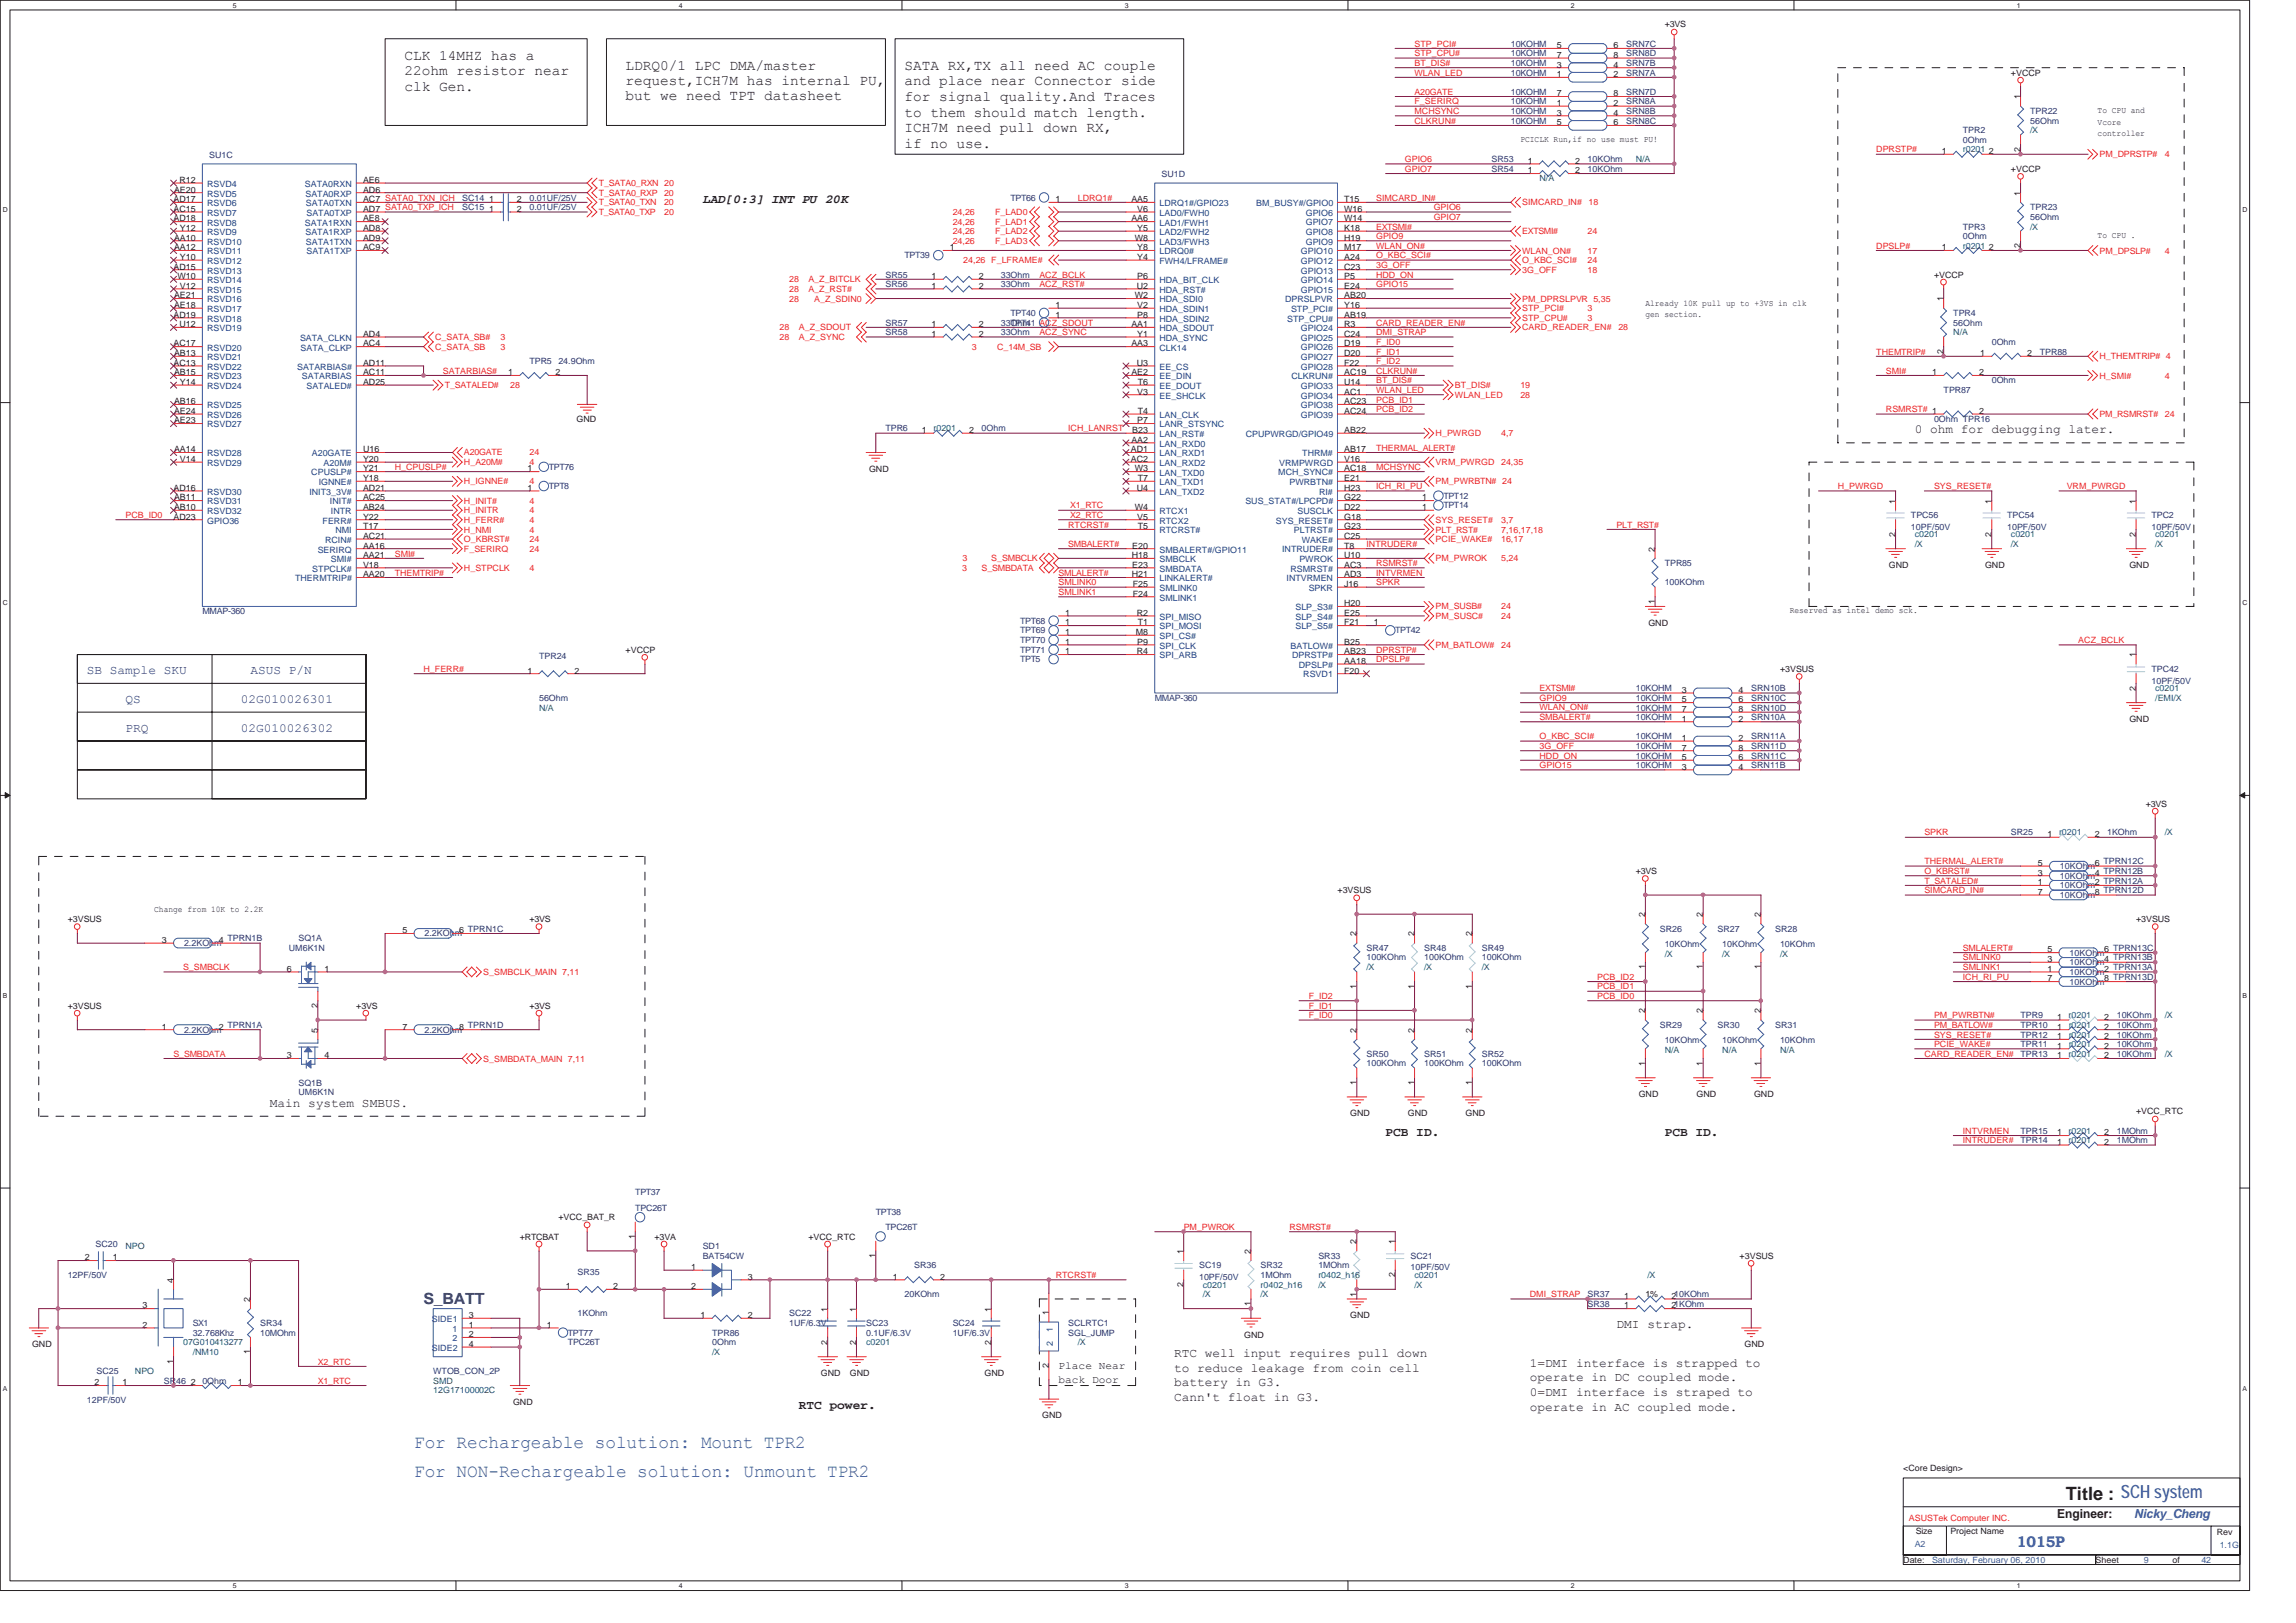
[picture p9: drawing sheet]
<svg xmlns="http://www.w3.org/2000/svg" width="297mm" height="210mm" viewBox="0 0 297 210" stroke-linecap="round" stroke-linejoin="round" font-family="sans-serif">
<defs><g id="words">
<g font-size="2.4" fill="#3a53a4">
<text x="53.6" y="191.1">For NON-Rechargeable solution: Unmount TPR2</text>
<text x="53.6" y="187.3">For Rechargeable solution: Mount TPR2</text>
</g>
<text font-size="2.4" fill="#231f20" x="267.3" y="194">Title : SCH system</text>
<text font-size="2" fill="#2d2d72" x="54.8" y="168.7">S_BATT</text>
<text font-size="2" fill="#3a53a4" x="260.9" y="200.2">1015P</text>
<g font-size="1.9" fill="#231f20">
<text x="52.3" y="7.8">CLK 14MHZ has a</text>
<text x="52.3" y="9.8">22ohm resistor near</text>
<text x="52.3" y="11.7">clk Gen.</text>
<text x="80.9" y="9">LDRQ0/1 LPC DMA/master</text>
<text x="80.9" y="11">request,ICH7M has internal PU,</text>
<text x="117" y="9">SATA RX,TX all need AC couple</text>
<text x="117" y="11">and place near Connector side</text>
<text x="80.9" y="13">but we need TPT datasheet</text>
<text x="117" y="13.1">for signal quality.And Traces</text>
<text x="117" y="15.1">to them should match length.</text>
<text x="117" y="17.1">ICH7M need pull down RX,</text>
<text x="117" y="19.2">if no use.</text>
</g>
<g font-size="1.6" fill="#231f20">
<text x="90.9" y="26.3">LAD[0:3] INT PU 20K</text>
<text x="247.7" y="56.1">0 ohm for debugging later.</text>
<text x="34.9" y="143.2">Main system SMBUS.</text>
<text x="179.3" y="147">PCB ID.</text>
<text x="215.4" y="147">PCB ID.</text>
<text x="209.1" y="171.8">DMI strap.</text>
<text x="151.9" y="175.6">RTC well input requires pull down</text>
<text x="151.9" y="177.5">to reduce leakage from coin cell</text>
<text x="151.9" y="179.4">battery in G3.</text>
<text x="197.9" y="176.8">1=DMI interface is strapped to</text>
<text x="197.9" y="178.7">operate in DC coupled mode.</text>
<text x="103.4" y="182.3">RTC power.</text>
<text x="151.9" y="181.3">Cann't float in G3.</text>
<text x="197.9" y="180.6">0=DMI interface is straped to</text>
<text x="197.9" y="182.5">operate in AC coupled mode.</text>
<text x="266.1" y="196.4">Engineer:</text>
</g>
<g font-size="1.6" fill="#2d2d72">
<text x="11.2" y="87.2">SB Sample SKU</text>
<text x="32.4" y="87.2">ASUS P/N</text>
<text x="16.2" y="94.7">PRQ</text>
<text x="16.2" y="90.9">QS</text>
<text x="31.2" y="90.9">02G010026301</text>
<text x="31.2" y="94.7">02G010026302</text>
</g>
<text font-size="1.6" fill="#3a53a4" x="276.1" y="196.4">Nicky_Cheng</text>
<g font-size="1.4" fill="#231f20">
<text x="136.9" y="177.1">Place Near</text>
<text x="136.9" y="178.9">back Door</text>
</g>
<g font-size="1.1" fill="#231f20">
<text x="215.4" y="3.6">+3VS</text>
<text x="201.4" y="6.2">5</text>
<text x="201.4" y="8.7">3</text>
<text x="201.4" y="7.5">7</text>
<text x="201.4" y="10">1</text>
<text x="208.8" y="6.2">6</text>
<text x="208.8" y="8.7">4</text>
<text x="208.8" y="7.5">8</text>
<text x="208.8" y="10">2</text>
<text x="260.2" y="9.8">+VCCP</text>
<text x="201.4" y="12.5">7</text>
<text x="201.4" y="16.2">5</text>
<text x="201.4" y="13.7">1</text>
<text x="201.4" y="15">3</text>
<text x="208.8" y="12.5">8</text>
<text x="208.8" y="16.2">6</text>
<text x="208.8" y="13.7">2</text>
<text x="208.8" y="15">4</text>
<text x="261.4" y="12.9" transform="rotate(-90 261.4 12.9)">1</text>
<text x="271.4" y="14.6">To CPU and</text>
<text x="271.4" y="16.1">Vcore</text>
<text x="271.4" y="17.7">controller</text>
<text x="23.2" y="23.7">R12</text>
<text x="47" y="23.7">AE6</text>
<text x="196.7" y="18.4">PCICLK Run,if no use must PU!</text>
<text x="197.7" y="22.4">1</text>
<text x="197.7" y="21.2">1</text>
<text x="203.8" y="22.4">2</text>
<text x="203.8" y="21.2">2</text>
<text x="251.2" y="19.9">1</text>
<text x="257.3" y="19.9">2</text>
<text x="260.2" y="22.2">+VCCP</text>
<text x="261.4" y="19.6" transform="rotate(-90 261.4 19.6)">2</text>
<text x="22.5" y="26.2">AD17</text>
<text x="22.5" y="27.4">AC15</text>
<text x="22.5" y="28.7">AD18</text>
<text x="22.5" y="24.9">AE20</text>
<text x="23.3" y="29.9">Y12</text>
<text x="47" y="24.9">AD6</text>
<text x="47" y="26.2">AC7 SATA0_TXN_ICH</text>
<text x="47" y="27.4">AD7 SATA0_TXP_ICH</text>
<text x="47" y="28.7">AE8</text>
<text x="47" y="29.9">AD8</text>
<text x="63.3" y="26.2">1</text>
<text x="63.3" y="27.4">1</text>
<text x="66.9" y="26.2">2</text>
<text x="66.9" y="27.4">2</text>
<text x="136.6" y="26.2">1</text>
<text x="146.4" y="26.2">AA5</text>
<text x="146.4" y="28.7">AA6</text>
<text x="147.1" y="27.4">V6</text>
<text x="147.1" y="29.9">Y5</text>
<text x="173.9" y="26.2">T15</text>
<text x="173.9" y="27.4">W16</text>
<text x="173.9" y="28.7">W14</text>
<text x="173.9" y="29.9">K18</text>
<text x="261.4" y="25.3" transform="rotate(-90 261.4 25.3)">1</text>
<text x="22.5" y="34.9">AD15</text>
<text x="22.5" y="31.1">AA10</text>
<text x="22.5" y="32.4">AA12</text>
<text x="23.3" y="33.6">Y10</text>
<text x="47" y="31.1">AD9</text>
<text x="47" y="32.4">AC9</text>
<text x="122.9" y="32.4">1</text>
<text x="146.8" y="31.1">W8</text>
<text x="147.1" y="32.4">Y8</text>
<text x="147.1" y="33.6">Y4</text>
<text x="173.9" y="31.1">H19</text>
<text x="173.9" y="32.4">M17</text>
<text x="173.9" y="33.6">A24</text>
<text x="173.9" y="34.9">C23</text>
<text x="250.2" y="35.9">+VCCP</text>
<text x="251.2" y="32.4">1</text>
<text x="257.3" y="32.4">2</text>
<text x="261.4" y="32.1" transform="rotate(-90 261.4 32.1)">2</text>
<text x="271.4" y="30.8">To CPU .</text>
<text x="22.5" y="41.1">AD19</text>
<text x="22.5" y="38.6">AE21</text>
<text x="22.5" y="39.9">AE18</text>
<text x="23" y="36.1">W10</text>
<text x="23.3" y="37.4">V12</text>
<text x="120.5" y="37.4">1</text>
<text x="120.5" y="36.1">1</text>
<text x="126.6" y="37.4">2</text>
<text x="126.6" y="36.1">2</text>
<text x="136.6" y="41.1">1</text>
<text x="136.6" y="39.9">1</text>
<text x="146.8" y="38.6">W2</text>
<text x="147.1" y="37.4">U2</text>
<text x="147.1" y="36.1">P6</text>
<text x="147.1" y="39.9">V2</text>
<text x="147.1" y="41.1">P8</text>
<text x="173.9" y="36.1">P5</text>
<text x="173.9" y="37.4">E24</text>
<text x="173.9" y="38.6">AB20</text>
<text x="173.9" y="39.9">Y16</text>
<text x="173.9" y="41.1">AB19</text>
<text x="212.9" y="39.5">Already 10K pull up to +3VS in clk</text>
<text x="212.9" y="41">gen section.</text>
<text x="251.4" y="39" transform="rotate(-90 251.4 39)">1</text>
<text x="22.5" y="44.8">AC17</text>
<text x="22.5" y="47.3">AC13</text>
<text x="22.5" y="46.1">AB13</text>
<text x="23.2" y="42.3">U12</text>
<text x="47" y="43.6">AD4</text>
<text x="47" y="44.8">AC4</text>
<text x="47" y="47.3">AD11</text>
<text x="120.5" y="42.3">1</text>
<text x="120.5" y="43.6">1</text>
<text x="126.6" y="42.3">2</text>
<text x="126.6" y="43.6">2</text>
<text x="146.4" y="42.3">AA1</text>
<text x="146.4" y="44.8">AA3</text>
<text x="147.1" y="47.3">U3</text>
<text x="147.1" y="43.6">Y1</text>
<text x="173.9" y="42.3">R3</text>
<text x="173.9" y="43.6">C24</text>
<text x="173.9" y="44.8">D19</text>
<text x="173.9" y="46.1">D20</text>
<text x="173.9" y="47.3">F22</text>
<text x="251.4" y="45.8" transform="rotate(-90 251.4 45.8)">2</text>
<text x="256.2" y="46.1">1</text>
<text x="262.3" y="46.1">2</text>
<text x="22.5" y="48.6">AB15</text>
<text x="22.5" y="52.3">AB16</text>
<text x="22.5" y="53.5">AE24</text>
<text x="23.3" y="49.8">Y14</text>
<text x="47" y="48.6">AC11</text>
<text x="47" y="49.8">AD25</text>
<text x="65.7" y="48.6">1</text>
<text x="71.9" y="48.6">2</text>
<text x="146.4" y="48.6">AE2</text>
<text x="147.1" y="51.1">V3</text>
<text x="147.2" y="49.8">T6</text>
<text x="147.2" y="53.5">T4</text>
<text x="173.9" y="48.6">AC19</text>
<text x="173.9" y="49.8">U14</text>
<text x="173.9" y="51.1">AC1</text>
<text x="173.9" y="52.3">AC23</text>
<text x="173.9" y="53.5">AC24</text>
<text x="250" y="48.6">1</text>
<text x="256" y="48.6">2</text>
<text x="256" y="53.5">2</text>
<text x="22.5" y="54.8">AE23</text>
<text x="22.5" y="58.5">AA14</text>
<text x="23.3" y="59.8">V14</text>
<text x="47" y="58.5">U16</text>
<text x="47" y="59.8">Y20</text>
<text x="74.6" y="54.6">GND</text>
<text x="119.3" y="56">1</text>
<text x="125.4" y="56">2</text>
<text x="146.3" y="58.5">AD1</text>
<text x="146.3" y="59.8">AC2</text>
<text x="146.4" y="57.3">AA2</text>
<text x="146.5" y="56">B23</text>
<text x="147.1" y="54.8">P7</text>
<text x="173.9" y="56">AB22</text>
<text x="173.9" y="58.5">AB17</text>
<text x="173.9" y="59.8">V16</text>
<text x="22.5" y="63.5">AD16</text>
<text x="22.5" y="64.7">AB11</text>
<text x="22.5" y="66">AB10</text>
<text x="47" y="61">Y21</text>
<text x="47" y="62.2">Y18</text>
<text x="47" y="63.5">AD21</text>
<text x="47" y="64.7">AC25</text>
<text x="47" y="66">AB24</text>
<text x="68.2" y="63.5">1</text>
<text x="68.2" y="61">1</text>
<text x="112.4" y="61">GND</text>
<text x="146.8" y="61">W3</text>
<text x="146.8" y="66">W4</text>
<text x="147.1" y="63.5">U4</text>
<text x="147.2" y="62.2">T7</text>
<text x="173.9" y="61">AC18</text>
<text x="173.9" y="62.2">E21</text>
<text x="173.9" y="63.5">H23</text>
<text x="173.9" y="64.7">G22</text>
<text x="173.9" y="66">D22</text>
<text x="184" y="66">1</text>
<text x="184" y="64.7">1</text>
<text x="245.2" y="65.1" transform="rotate(-90 245.2 65.1)">1</text>
<text x="257.7" y="65.1" transform="rotate(-90 257.7 65.1)">1</text>
<text x="276.3" y="65.1" transform="rotate(-90 276.3 65.1)">1</text>
<text x="22.5" y="67.2">AD23</text>
<text x="47" y="67.2">Y22</text>
<text x="47" y="68.5">T17</text>
<text x="47" y="69.7">AC21</text>
<text x="47" y="71">AA16</text>
<text x="146.5" y="71">E20</text>
<text x="147.1" y="67.2">V5</text>
<text x="147.2" y="68.5">T5</text>
<text x="173.9" y="67.2">G18</text>
<text x="173.9" y="68.5">G23</text>
<text x="173.9" y="69.7">C25</text>
<text x="173.9" y="71">T8</text>
<text x="214.1" y="71.4" transform="rotate(-90 214.1 71.4)">2</text>
<text x="245.2" y="69.4" transform="rotate(-90 245.2 69.4)">2</text>
<text x="257.7" y="69.4" transform="rotate(-90 257.7 69.4)">2</text>
<text x="276.3" y="69.4" transform="rotate(-90 276.3 69.4)">2</text>
<text x="47" y="72.2">AA21</text>
<text x="47" y="73.4">V18</text>
<text x="47" y="74.7">AA20</text>
<text x="146.4" y="72.2">H18</text>
<text x="146.4" y="74.7">H21</text>
<text x="146.5" y="73.4">E23</text>
<text x="146.6" y="75.9">F25</text>
<text x="146.6" y="77.2">F24</text>
<text x="173.9" y="72.2">U10</text>
<text x="173.9" y="73.4">AC3</text>
<text x="173.9" y="74.7">AD3</text>
<text x="173.9" y="75.9">J16</text>
<text x="244.4" y="73.5">GND</text>
<text x="256.8" y="73.5">GND</text>
<text x="275.5" y="73.5">GND</text>
<text x="137.8" y="82.2">1</text>
<text x="137.8" y="80.9">1</text>
<text x="137.8" y="79.7">1</text>
<text x="137.8" y="83.4">1</text>
<text x="146.9" y="82.2">M8</text>
<text x="147.1" y="79.7">R2</text>
<text x="147.1" y="83.4">P9</text>
<text x="147.2" y="80.9">T1</text>
<text x="173.9" y="78.4">H20</text>
<text x="173.9" y="79.7">E25</text>
<text x="173.9" y="80.9">F21</text>
<text x="173.9" y="83.4">B25</text>
<text x="177.8" y="80.9">1</text>
<text x="213.3" y="81">GND</text>
<text x="214.1" y="78.1" transform="rotate(-90 214.1 78.1)">1</text>
<text x="231.5" y="79.4">Reserved as intel demo sck.</text>
<text x="68.2" y="87.1">1</text>
<text x="74.3" y="87.1">2</text>
<text x="80.9" y="84.5">+VCCP</text>
<text x="137.8" y="84.7">1</text>
<text x="147.1" y="84.7">R4</text>
<text x="173.9" y="84.7">AB23</text>
<text x="173.9" y="85.9">AA18</text>
<text x="173.9" y="87.1">F20</text>
<text x="217.6" y="89.6">3</text>
<text x="224.9" y="89.6">4</text>
<text x="230.3" y="86.9">+3VSUS</text>
<text x="276.3" y="89.3" transform="rotate(-90 276.3 89.3)">2</text>
<text x="276.3" y="85" transform="rotate(-90 276.3 85)">1</text>
<text x="217.6" y="92.1">7</text>
<text x="217.6" y="93.4">1</text>
<text x="217.6" y="90.9">5</text>
<text x="217.6" y="95.9">1</text>
<text x="224.9" y="92.1">8</text>
<text x="224.9" y="93.4">2</text>
<text x="224.9" y="90.9">6</text>
<text x="224.9" y="95.9">2</text>
<text x="275.5" y="93.4">GND</text>
<text x="217.6" y="97.1">7</text>
<text x="217.6" y="98.3">5</text>
<text x="217.6" y="99.6">3</text>
<text x="224.9" y="97.1">8</text>
<text x="224.9" y="98.3">6</text>
<text x="224.9" y="99.6">4</text>
<text x="277.6" y="104.4">+3VS</text>
<text x="211.6" y="113.1">+3VS</text>
<text x="263.6" y="113.3">3</text>
<text x="263.6" y="112">5</text>
<text x="264.9" y="108.3">1</text>
<text x="271" y="113.3">4 TPRN12B</text>
<text x="271" y="112">6 TPRN12C</text>
<text x="271" y="108.3">2</text>
<text x="8.8" y="119.3">+3VSUS</text>
<text x="20" y="117.9">Change from 10K to 2.2K</text>
<text x="68.5" y="119.3">+3VS</text>
<text x="173" y="115.6">+3VSUS</text>
<text x="212.8" y="118.7" transform="rotate(-90 212.8 118.7)">2</text>
<text x="220.3" y="118.7" transform="rotate(-90 220.3 118.7)">2</text>
<text x="227.8" y="118.7" transform="rotate(-90 227.8 118.7)">2</text>
<text x="263.6" y="115.8">7</text>
<text x="263.6" y="114.5">1</text>
<text x="271" y="115.8">8 TPRN12D</text>
<text x="271" y="114.5">2 TPRN12A</text>
<text x="276.3" y="119.3">+3VSUS</text>
<text x="21" y="122">3</text>
<text x="28.3" y="122">4 TPRN1B</text>
<text x="37.1" y="125.7">6</text>
<text x="42" y="125.7">1</text>
<text x="52.1" y="120.8">5</text>
<text x="59.4" y="120.8">6 TPRN1C</text>
<text x="175.5" y="121.2" transform="rotate(-90 175.5 121.2)">2</text>
<text x="183" y="121.2" transform="rotate(-90 183 121.2)">2</text>
<text x="190.5" y="121.2" transform="rotate(-90 190.5 121.2)">2</text>
<text x="212.8" y="125.4" transform="rotate(-90 212.8 125.4)">1</text>
<text x="220.3" y="125.4" transform="rotate(-90 220.3 125.4)">1</text>
<text x="227.8" y="125.4" transform="rotate(-90 227.8 125.4)">1</text>
<text x="264.9" y="125.7">1</text>
<text x="264.9" y="123.2">5</text>
<text x="264.9" y="124.5">3</text>
<text x="272.2" y="125.7">2 TPRN13A</text>
<text x="272.2" y="123.2">6 TPRN13C</text>
<text x="272.2" y="124.5">4 TPRN13B</text>
<text x="8.8" y="130.5">+3VSUS</text>
<text x="41.1" y="130.4" transform="rotate(-90 41.1 130.4)">2</text>
<text x="46.1" y="130.5">+3VS</text>
<text x="68.5" y="130.5">+3VS</text>
<text x="175.5" y="127.9" transform="rotate(-90 175.5 127.9)">1</text>
<text x="183" y="127.9" transform="rotate(-90 183 127.9)">1</text>
<text x="190.5" y="127.9" transform="rotate(-90 190.5 127.9)">1</text>
<text x="212.8" y="131.1" transform="rotate(-90 212.8 131.1)">2</text>
<text x="220.3" y="131.1" transform="rotate(-90 220.3 131.1)">2</text>
<text x="227.8" y="131.1" transform="rotate(-90 227.8 131.1)">2</text>
<text x="264.9" y="127">7</text>
<text x="266.1" y="131.9">1</text>
<text x="272.2" y="131.9">2</text>
<text x="272.2" y="127">8 TPRN13D</text>
<text x="21" y="133.2">1</text>
<text x="28.3" y="133.2">2 TPRN1A</text>
<text x="37.1" y="136.9">3</text>
<text x="41.1" y="133.6" transform="rotate(-90 41.1 133.6)">5</text>
<text x="42" y="136.9">4</text>
<text x="52.1" y="133.2">7</text>
<text x="59.4" y="133.2">8 TPRN1D</text>
<text x="175.5" y="133.6" transform="rotate(-90 175.5 133.6)">2</text>
<text x="183" y="133.6" transform="rotate(-90 183 133.6)">2</text>
<text x="190.5" y="133.6" transform="rotate(-90 190.5 133.6)">2</text>
<text x="212.8" y="137.9" transform="rotate(-90 212.8 137.9)">1</text>
<text x="220.3" y="137.9" transform="rotate(-90 220.3 137.9)">1</text>
<text x="227.8" y="137.9" transform="rotate(-90 227.8 137.9)">1</text>
<text x="266.1" y="135.7">1</text>
<text x="266.1" y="136.9">1</text>
<text x="266.1" y="134.4">1</text>
<text x="266.1" y="133.2">1</text>
<text x="272.2" y="135.7">2</text>
<text x="272.2" y="136.9">2</text>
<text x="272.2" y="134.4">2</text>
<text x="272.2" y="133.2">2</text>
<text x="175.5" y="140.4" transform="rotate(-90 175.5 140.4)">1</text>
<text x="183" y="140.4" transform="rotate(-90 183 140.4)">1</text>
<text x="190.5" y="140.4" transform="rotate(-90 190.5 140.4)">1</text>
<text x="212" y="141.9">GND</text>
<text x="219.5" y="141.9">GND</text>
<text x="226.9" y="141.9">GND</text>
<text x="174.7" y="144.4">GND</text>
<text x="182.1" y="144.4">GND</text>
<text x="189.6" y="144.4">GND</text>
<text x="266.1" y="146.9">1</text>
<text x="266.1" y="148.1">1</text>
<text x="272.2" y="146.9">2</text>
<text x="272.2" y="148.1">2</text>
<text x="276.3" y="144.2">+VCC_RTC</text>
<text x="67.2" y="160.4">+RTCBAT</text>
<text x="72.2" y="157.9">+VCC_BAT_R</text>
<text x="82.2" y="160.3" transform="rotate(-90 82.2 160.3)">1</text>
<text x="84.7" y="160.4">+3VA</text>
<text x="104.6" y="160.4">+VCC_RTC</text>
<text x="175.5" y="161" transform="rotate(-90 175.5 161)">2</text>
<text x="180.5" y="161" transform="rotate(-90 180.5 161)">1</text>
<text x="11" y="163.1">2</text>
<text x="14.6" y="163.1">1</text>
<text x="22.4" y="165.9" transform="rotate(-90 22.4 165.9)">4</text>
<text x="73.2" y="166.8">1</text>
<text x="79.3" y="166.8">2</text>
<text x="89.4" y="164.3">1</text>
<text x="89.4" y="166.8">2</text>
<text x="96.7" y="165.6">3</text>
<text x="113.3" y="162.8" transform="rotate(-90 113.3 162.8)">1</text>
<text x="115.5" y="165.6">1</text>
<text x="121.6" y="165.6">2</text>
<text x="153.1" y="166.5" transform="rotate(-90 153.1 166.5)">2</text>
<text x="153.1" y="162.2" transform="rotate(-90 153.1 162.2)">1</text>
<text x="161.8" y="162.2" transform="rotate(-90 161.8 162.2)">2</text>
<text x="175.5" y="167.8" transform="rotate(-90 175.5 167.8)">1</text>
<text x="180.5" y="165.3" transform="rotate(-90 180.5 165.3)">2</text>
<text x="212.9" y="167.8">1%</text>
<text x="225.1" y="162.9">+3VSUS</text>
<text x="18.5" y="171.8">2</text>
<text x="18.5" y="169.3">3</text>
<text x="32.4" y="168.4" transform="rotate(-90 32.4 168.4)">2</text>
<text x="60.7" y="170.5">3</text>
<text x="60.7" y="171.8">1</text>
<text x="60.7" y="173">2</text>
<text x="70.7" y="171.8">1</text>
<text x="90.6" y="170.5">1</text>
<text x="96.7" y="170.5">2</text>
<text x="107.1" y="174" transform="rotate(-90 107.1 174)">2</text>
<text x="107.1" y="169.7" transform="rotate(-90 107.1 169.7)">1</text>
<text x="110.8" y="174" transform="rotate(-90 110.8 174)">2</text>
<text x="110.8" y="169.7" transform="rotate(-90 110.8 169.7)">1</text>
<text x="128.2" y="174" transform="rotate(-90 128.2 174)">2</text>
<text x="128.2" y="169.7" transform="rotate(-90 128.2 169.7)">1</text>
<text x="135.7" y="170.2" transform="rotate(-90 135.7 170.2)">1</text>
<text x="161" y="173.1">GND</text>
<text x="161.8" y="169" transform="rotate(-90 161.8 169)">1</text>
<text x="174.7" y="170.6">GND</text>
<text x="210.1" y="169.3">1</text>
<text x="210.1" y="168">1</text>
<text x="216.2" y="169.3">21KOhm</text>
<text x="216.2" y="168">210KOhm</text>
<text x="4.1" y="174.3">GND</text>
<text x="12.2" y="179.2">2</text>
<text x="15.9" y="179.2">1</text>
<text x="22.4" y="176.5" transform="rotate(-90 22.4 176.5)">1</text>
<text x="24.7" y="179.2">2</text>
<text x="30.8" y="179.2">1</text>
<text x="32.4" y="175.2" transform="rotate(-90 32.4 175.2)">1</text>
<text x="60.7" y="174.3">4</text>
<text x="106.2" y="178.1">GND</text>
<text x="109.9" y="178.1">GND</text>
<text x="127.4" y="178.1">GND</text>
<text x="135.7" y="177" transform="rotate(-90 135.7 177)">2</text>
<text x="225.7" y="174.3">GND</text>
<text x="66.4" y="181.8">GND</text>
<text x="134.8" y="183.5">GND</text>
<text x="246.2" y="190.4">&lt;Core Design&gt;</text>
<text x="246.2" y="202.2">Date:</text>
<text x="247.8" y="198.5">Size</text>
<text x="252.3" y="198.5">Project Name</text>
<text x="271.1" y="202.2">Sheet</text>
<text x="281.1" y="202.2">of</text>
<text x="286.8" y="198.6">Rev</text>
</g>
<g font-size="1.1" fill="#ec2426">
<text x="183" y="8.5">BT_DIS#</text>
<text x="183" y="9.8">WLAN_LED</text>
<text x="183" y="6">STP_PCI#</text>
<text x="183" y="7.3">STP_CPU#</text>
<text x="183" y="13.5">F_SERIRQ</text>
<text x="183" y="12.3">A20GATE</text>
<text x="183" y="14.7">MCHSYNC</text>
<text x="183" y="16">CLKRUN#</text>
<text x="181.8" y="22.2">GPIO7</text>
<text x="181.8" y="21">GPIO6</text>
<text x="242.7" y="19.7">DPRSTP#</text>
<text x="271.6" y="20.4">PM_DPRSTP#</text>
<text x="280.1" y="20.4">4</text>
<text x="77.5" y="24.1">T_SATA0_RXN 20</text>
<text x="77.5" y="25.3">T_SATA0_RXP</text>
<text x="77.5" y="26.6">T_SATA0_TXN</text>
<text x="77.5" y="27.8">T_SATA0_TXP</text>
<text x="85.9" y="25.3">20</text>
<text x="85.9" y="26.6">20</text>
<text x="85.9" y="27.8">20</text>
<text x="123.3" y="29.1">24,26</text>
<text x="123.3" y="27.8">24,26</text>
<text x="128.7" y="29.1">F_LAD1</text>
<text x="128.7" y="27.8">F_LAD0</text>
<text x="139.4" y="25.9">LDRQ1#</text>
<text x="178" y="29.7">EXTSMI#</text>
<text x="178" y="25.9">SIMCARD_IN#</text>
<text x="185.5" y="27.2">GPIO6</text>
<text x="185.5" y="28.4">GPIO7</text>
<text x="196.9" y="26.6">SIMCARD_IN#</text>
<text x="205.5" y="26.6">18</text>
<text x="123.3" y="31.6">24,26</text>
<text x="123.3" y="30.3">24,26</text>
<text x="124.6" y="34">24,26 F_LFRAME#</text>
<text x="128.7" y="31.6">F_LAD3</text>
<text x="128.7" y="30.3">F_LAD2</text>
<text x="134.5" y="35.9">ACZ_BCLK</text>
<text x="178" y="35.9">HDD_ON</text>
<text x="178" y="30.9">GPIO9</text>
<text x="178" y="34.7">3G_OFF</text>
<text x="178" y="32.2">WLAN_ON#</text>
<text x="178" y="33.4">O_KBC_SCI#</text>
<text x="196.9" y="32.8">WLAN_ON#</text>
<text x="196.9" y="34">O_KBC_SCI#</text>
<text x="196.9" y="35.3">3G_OFF</text>
<text x="196.9" y="30.3">EXTSMI#</text>
<text x="205.4" y="32.8">17</text>
<text x="205.4" y="34">24</text>
<text x="205.4" y="35.3">18</text>
<text x="205.4" y="30.3">24</text>
<text x="242.7" y="32.2">DPSLP#</text>
<text x="271.6" y="32.8">PM_DPSLP#</text>
<text x="280.1" y="32.8">4</text>
<text x="102.1" y="39">28</text>
<text x="102.1" y="36.5">28</text>
<text x="102.1" y="37.8">28</text>
<text x="104.6" y="36.5">A_Z_BITCLK</text>
<text x="104.6" y="37.8">A_Z_RST#</text>
<text x="105.3" y="39">A_Z_SDIN0</text>
<text x="134.5" y="37.1">ACZ_RST#</text>
<text x="178" y="37.1">GPIO15</text>
<text x="196.9" y="39">PM_DPRSLPVR 5,35</text>
<text x="196.9" y="40.3">STP_PCI#</text>
<text x="196.9" y="41.5">STP_CPU#</text>
<text x="205.4" y="41.5">3</text>
<text x="205.4" y="40.3">3</text>
<text x="56.3" y="45.3">C_SATA_SB</text>
<text x="56.3" y="44">C_SATA_SB#</text>
<text x="64.8" y="44">3</text>
<text x="64.8" y="45.3">3</text>
<text x="100.9" y="42.8">28</text>
<text x="100.9" y="44">28</text>
<text x="103.4" y="42.8">A_Z_SDOUT</text>
<text x="103.4" y="44">A_Z_SYNC</text>
<text x="125.7" y="45.3">3</text>
<text x="129" y="45.3">C_14M_SB</text>
<text x="134.5" y="43.4">ACZ_SYNC</text>
<text x="178" y="45.9">F_ID1</text>
<text x="178" y="44.6">F_ID0</text>
<text x="178" y="43.4">DMI_STRAP</text>
<text x="178" y="47.1">F_ID2</text>
<text x="178" y="42.1">CARD_READER_EN#</text>
<text x="196.9" y="42.8">CARD_READER_EN#</text>
<text x="209.4" y="42.8">28</text>
<text x="242.7" y="45.9">THEMTRIP#</text>
<text x="271.6" y="46.5">H_THEMTRIP# 4</text>
<text x="57.3" y="48.4">SATARBIAS#</text>
<text x="57.5" y="50.2">T_SATALED#</text>
<text x="66" y="50.2">28</text>
<text x="178" y="48.4">CLKRUN#</text>
<text x="178" y="53.3">PCB_ID2</text>
<text x="178" y="52.1">PCB_ID1</text>
<text x="178" y="49.6">BT_DIS#</text>
<text x="178" y="50.8">WLAN_LED</text>
<text x="188.2" y="51.5">WLAN_LED</text>
<text x="188.2" y="50.2">BT_DIS#</text>
<text x="196.7" y="51.5">28</text>
<text x="196.7" y="50.2">19</text>
<text x="244" y="53.3">RSMRST# 1</text>
<text x="244" y="48.4">SMI#</text>
<text x="271.6" y="49">H_SMI#</text>
<text x="271.6" y="54">PM_RSMRST#</text>
<text x="280.1" y="54">24</text>
<text x="280.1" y="49">4</text>
<text x="60" y="58.9">A20GATE</text>
<text x="68.5" y="58.9">24</text>
<text x="138.2" y="55.8">ICH_LANRST</text>
<text x="178" y="58.3">THERMAL_ALERT#</text>
<text x="185.7" y="56.4">H_PWRGD</text>
<text x="194.2" y="56.4">4,7</text>
<text x="51.1" y="60.8">H_CPUSLP#</text>
<text x="60" y="60.2">H_A20M#</text>
<text x="60" y="62.7">H_IGNNE#</text>
<text x="60" y="65.1">H_INIT#</text>
<text x="68.5" y="60.2">4</text>
<text x="68.5" y="62.7">4</text>
<text x="68.5" y="65.1">4</text>
<text x="138.4" y="65.8">X1_RTC</text>
<text x="178" y="63.3">ICH_RI_PU</text>
<text x="178" y="60.8">MCHSYNC</text>
<text x="185.7" y="60.2">VRM_PWRGD</text>
<text x="185.7" y="62.7">PM_PWRBTN# 24</text>
<text x="194.2" y="60.2">24,35</text>
<text x="237.8" y="63.3">H_PWRGD</text>
<text x="250.2" y="63.3">SYS_RESET#</text>
<text x="267.4" y="63.3">VRM_PWRGD</text>
<text x="16.2" y="67">PCB_ID0</text>
<text x="60" y="66.4">H_INITR</text>
<text x="60" y="70.1">O_KBRST#</text>
<text x="60" y="67.6">H_FERR#</text>
<text x="60" y="71.4">F_SERIRQ</text>
<text x="60" y="68.9">H_NMI</text>
<text x="68.5" y="67.6">4</text>
<text x="68.5" y="68.9">4</text>
<text x="68.5" y="66.4">4</text>
<text x="68.5" y="70.1">24</text>
<text x="68.5" y="71.4">24</text>
<text x="138.2" y="68.3">RTCRST#</text>
<text x="138.2" y="70.8">SMBALERT#</text>
<text x="138.4" y="67">X2_RTC</text>
<text x="176.8" y="70.8">INTRUDER#</text>
<text x="185.7" y="70.1">PCIE_WAKE#</text>
<text x="185.7" y="68.9">PLT_RST#</text>
<text x="185.7" y="67.6">SYS_RESET#</text>
<text x="194.2" y="68.9">7,16,17,18</text>
<text x="194.2" y="67.6">3,7</text>
<text x="194.2" y="70.1">16,17</text>
<text x="209.1" y="68.3">PLT_RST#</text>
<text x="51.1" y="72">SMI#</text>
<text x="51.1" y="74.5">THEMTRIP#</text>
<text x="60" y="73.9">H_STPCLK</text>
<text x="68.5" y="73.9">4</text>
<text x="124.5" y="73.9">3</text>
<text x="124.5" y="72.6">3</text>
<text x="127" y="73.9">S_SMBDATA</text>
<text x="128.2" y="72.6">S_SMBCLK</text>
<text x="136.9" y="75.7">SMLINK0</text>
<text x="136.9" y="77">SMLINK1</text>
<text x="136.9" y="74.5">SMLALERT#</text>
<text x="178" y="75.7">SPKR</text>
<text x="178" y="74.5">INTVRMEN</text>
<text x="178" y="73.3">RSMRST#</text>
<text x="185.7" y="72.6">PM_PWROK</text>
<text x="194.2" y="72.6">5,24</text>
<text x="185.7" y="78.8">PM_SUSB#</text>
<text x="185.7" y="83.8">PM_BATLOW#</text>
<text x="185.7" y="80.1">PM_SUSC#</text>
<text x="194.2" y="78.8">24</text>
<text x="194.2" y="80.1">24</text>
<text x="194.2" y="83.8">24</text>
<text x="268.9" y="83.2">ACZ_BCLK</text>
<text x="54.8" y="86.9">H_FERR#</text>
<text x="178" y="85.7">DPSLP#</text>
<text x="178" y="84.5">DPRSTP#</text>
<text x="199.2" y="89.4">EXTSMI#</text>
<text x="199.2" y="91.9">WLAN_ON#</text>
<text x="199.2" y="90.7">GPIO9</text>
<text x="199.2" y="93.1">SMBALERT#</text>
<text x="199.2" y="95.6">O_KBC_SCI#</text>
<text x="199.2" y="96.9">3G_OFF</text>
<text x="199.2" y="99.4">GPIO15</text>
<text x="199.2" y="98.1">HDD_ON</text>
<text x="249" y="111.8">THERMAL_ALERT#</text>
<text x="249" y="108.1">SPKR</text>
<text x="249" y="113.1">O_KBRST#</text>
<text x="249" y="115.6">SIMCARD_IN#</text>
<text x="249" y="114.3">T_SATALED#</text>
<text x="23.7" y="125.5">S_SMBCLK</text>
<text x="253.9" y="124.3">SMLINK0</text>
<text x="253.9" y="125.5">SMLINK1</text>
<text x="253.9" y="123">SMLALERT#</text>
<text x="62.5" y="126.2">S_SMBCLK_MAIN 7,11</text>
<text x="169.3" y="131.7">F_ID0</text>
<text x="169.3" y="130.5">F_ID1</text>
<text x="169.3" y="129.3">F_ID2</text>
<text x="206.6" y="129.3">PCB_ID0</text>
<text x="206.6" y="126.8">PCB_ID2</text>
<text x="206.6" y="128">PCB_ID1</text>
<text x="250.2" y="131.7">PM_PWRBTN#</text>
<text x="253.9" y="126.8">ICH_RI_PU</text>
<text x="22.5" y="136.7">S_SMBDATA</text>
<text x="62.5" y="137.3">S_SMBDATA_MAIN 7,11</text>
<text x="249" y="136.7">CARD_READER_EN#</text>
<text x="250.2" y="133">PM_BATLOW#</text>
<text x="250.2" y="134.2">SYS_RESET#</text>
<text x="250.2" y="135.5">PCIE_WAKE#</text>
<text x="253.9" y="146.7">INTVRMEN</text>
<text x="253.9" y="147.9">INTRUDER#</text>
<text x="153.1" y="159.1">PM_PWROK</text>
<text x="166.8" y="159.1">RSMRST#</text>
<text x="136.6" y="165.4">RTCRST#</text>
<text x="197.9" y="167.8">DMI_STRAP</text>
<text x="41.1" y="176.5">X2_RTC</text>
<text x="41.1" y="179">X1_RTC</text>
<text x="247" y="196.7">ASUSTek Computer INC.</text>
</g>
<g font-size="1.1" fill="#2d2d72">
<text x="195.5" y="6">10KOHM</text>
<text x="195.5" y="8.5">10KOHM</text>
<text x="195.5" y="7.3">10KOHM</text>
<text x="195.5" y="9.8">10KOHM</text>
<text x="210.4" y="6">SRN7C</text>
<text x="210.4" y="8.5">SRN7B</text>
<text x="210.4" y="7.3">SRN8D</text>
<text x="210.4" y="9.8">SRN7A</text>
<text x="195.5" y="12.3">10KOHM</text>
<text x="195.5" y="16">10KOHM</text>
<text x="195.5" y="13.5">10KOHM</text>
<text x="195.5" y="14.7">10KOHM</text>
<text x="210.4" y="12.3">SRN7D</text>
<text x="210.4" y="16">SRN8C</text>
<text x="210.4" y="13.5">SRN8A</text>
<text x="210.4" y="14.7">SRN8B</text>
<text x="253.9" y="17.2">TPR2</text>
<text x="262.7" y="14.7">TPR22</text>
<text x="262.7" y="16">56Ohm</text>
<text x="27" y="20.5">SU1C</text>
<text x="150.3" y="23">SU1D</text>
<text x="193" y="22.2">SR54</text>
<text x="193" y="21">SR53</text>
<text x="205.4" y="22.2">10KOhm</text>
<text x="205.4" y="21">10KOhm</text>
<text x="253.9" y="18.5">0Ohm</text>
<text x="59.8" y="25.9">SC14</text>
<text x="59.8" y="27.2">SC15</text>
<text x="68.5" y="25.9">0.01UF/25V</text>
<text x="68.5" y="27.2">0.01UF/25V</text>
<text x="130.7" y="25.9">TPT66</text>
<text x="253.9" y="29.7">TPR3</text>
<text x="262.7" y="27.2">TPR23</text>
<text x="262.7" y="28.4">56Ohm</text>
<text x="114.6" y="35.9">SR55</text>
<text x="117" y="33.4">TPT39</text>
<text x="129.5" y="35.9">33Ohm</text>
<text x="253.9" y="30.9">0Ohm</text>
<text x="114.6" y="37.1">SR56</text>
<text x="129.5" y="37.1">33Ohm</text>
<text x="130.7" y="40.9">TPT40</text>
<text x="252.7" y="40.9">TPR4</text>
<text x="68.5" y="47.1">TPR5</text>
<text x="72.2" y="47.1">24.9Ohm</text>
<text x="114.6" y="42.1">SR57</text>
<text x="114.6" y="43.4">SR58</text>
<text x="129.5" y="42.1">33Ohm</text>
<text x="129.5" y="43.4">33Ohm</text>
<text x="130.7" y="42.1">TPT41 ACZ_SDOUT</text>
<text x="252.7" y="42.1">56Ohm</text>
<text x="257.7" y="44.6">0Ohm</text>
<text x="263.9" y="45.9">TPR88</text>
<text x="251.5" y="50.8">TPR87</text>
<text x="257.7" y="49.6">0Ohm</text>
<text x="114.6" y="55.8">TPR6</text>
<text x="127" y="55.8">0Ohm</text>
<text x="250.2" y="54.6">0Ohm TPR16</text>
<text x="71" y="63.3">TPT8</text>
<text x="71" y="60.8">TPT76</text>
<text x="186.7" y="65.8">TPT14</text>
<text x="186.7" y="64.5">TPT12</text>
<text x="247.2" y="67">TPC56</text>
<text x="247.2" y="68.5">10PF/50V</text>
<text x="259.7" y="67">TPC54</text>
<text x="259.7" y="68.5">10PF/50V</text>
<text x="278.3" y="67">TPC2</text>
<text x="278.3" y="68.5">10PF/50V</text>
<text x="215.4" y="73.3">TPR85</text>
<text x="215.4" y="75.7">100KOhm</text>
<text x="26.2" y="79.5">MMAP-360</text>
<text x="132" y="83.2">TPT70</text>
<text x="132" y="82">TPT69</text>
<text x="132" y="80.7">TPT68</text>
<text x="180.5" y="82">TPT42</text>
<text x="69.7" y="85.3">TPR24</text>
<text x="132" y="85.7">TPT5</text>
<text x="132" y="84.5">TPT71</text>
<text x="211.6" y="89.4">10KOHM</text>
<text x="226.6" y="89.4">SRN10B</text>
<text x="278.3" y="86.9">TPC42</text>
<text x="278.3" y="88.4">10PF/50V</text>
<text x="69.7" y="90.7">56Ohm</text>
<text x="149.4" y="90.7">MMAP-360</text>
<text x="211.6" y="91.9">10KOHM</text>
<text x="211.6" y="93.2">10KOHM</text>
<text x="211.6" y="90.7">10KOHM</text>
<text x="211.6" y="95.6">10KOHM</text>
<text x="226.6" y="91.9">SRN10D</text>
<text x="226.6" y="93.2">SRN10A</text>
<text x="226.6" y="90.7">SRN10C</text>
<text x="226.6" y="95.6">SRN11A</text>
<text x="211.6" y="96.9">10KOHM</text>
<text x="211.6" y="98.1">10KOHM</text>
<text x="211.6" y="99.4">10KOHM</text>
<text x="226.6" y="96.9">SRN11D</text>
<text x="226.6" y="98.1">SRN11C</text>
<text x="226.6" y="99.4">SRN11B</text>
<text x="260.2" y="108.1">SR25</text>
<text x="266.5" y="113.7">10KOhm</text>
<text x="266.5" y="112.5">10KOhm</text>
<text x="272.6" y="108.1">1KOhm</text>
<text x="266.5" y="116.2">10KOhm</text>
<text x="266.5" y="114.9">10KOhm</text>
<text x="23.8" y="122.4">2.2KOhm</text>
<text x="37.4" y="123">UM6K1N</text>
<text x="38.6" y="121.8">SQ1A</text>
<text x="54.9" y="121.2">2.2KOhm</text>
<text x="176.8" y="123">SR47</text>
<text x="176.8" y="124.3">100KOhm</text>
<text x="184.3" y="123">SR48</text>
<text x="184.3" y="124.3">100KOhm</text>
<text x="191.7" y="123">SR49</text>
<text x="191.7" y="124.3">100KOhm</text>
<text x="214.7" y="120.5">SR26</text>
<text x="215.4" y="122.5">10KOhm</text>
<text x="222.2" y="120.5">SR27</text>
<text x="222.8" y="122.5">10KOhm</text>
<text x="229.7" y="120.5">SR28</text>
<text x="230.3" y="122.5">10KOhm</text>
<text x="267.8" y="123.7">10KOhm</text>
<text x="267.8" y="124.9">10KOhm</text>
<text x="261.4" y="131.7">TPR9</text>
<text x="267.8" y="126.2">10KOhm</text>
<text x="267.8" y="127.4">10KOhm</text>
<text x="273.8" y="131.7">10KOhm</text>
<text x="23.8" y="133.6">2.2KOhm</text>
<text x="54.9" y="133.6">2.2KOhm</text>
<text x="176.8" y="136.7">SR50</text>
<text x="176.8" y="138">100KOhm</text>
<text x="184.3" y="136.7">SR51</text>
<text x="184.3" y="138">100KOhm</text>
<text x="191.7" y="136.7">SR52</text>
<text x="191.7" y="138">100KOhm</text>
<text x="214.7" y="133">SR29</text>
<text x="215.4" y="135">10KOhm</text>
<text x="222.2" y="133">SR30</text>
<text x="222.8" y="135">10KOhm</text>
<text x="229.7" y="133">SR31</text>
<text x="230.3" y="135">10KOhm</text>
<text x="261.4" y="135.5">TPR11</text>
<text x="261.4" y="136.7">TPR13</text>
<text x="261.4" y="134.2">TPR12</text>
<text x="261.4" y="133">TPR10</text>
<text x="273.8" y="135.5">10KOhm</text>
<text x="273.8" y="136.7">10KOhm</text>
<text x="273.8" y="134.2">10KOhm</text>
<text x="273.8" y="133">10KOhm</text>
<text x="38.6" y="140.5">SQ1B</text>
<text x="38.6" y="141.7">UM6K1N</text>
<text x="261.4" y="146.7">TPR15</text>
<text x="261.4" y="147.9">TPR14</text>
<text x="273.8" y="146.7">1MOhm</text>
<text x="273.8" y="147.9">1MOhm</text>
<text x="82.2" y="154.6">TPT37</text>
<text x="12.4" y="161.4">SC20</text>
<text x="82.2" y="156.6">TPC26T</text>
<text x="90.9" y="161.6">SD1</text>
<text x="113.3" y="157.1">TPT38</text>
<text x="114.6" y="159.1">TPC26T</text>
<text x="8.8" y="165.4">12PF/50V</text>
<text x="74.7" y="165">SR35</text>
<text x="90.9" y="162.9">BAT54CW</text>
<text x="117" y="167.8">20KOhm</text>
<text x="118.3" y="164.1">SR36</text>
<text x="155.1" y="164.1">SC19</text>
<text x="155.1" y="165.6">10PF/50V</text>
<text x="163.1" y="164.1">SR32</text>
<text x="163.1" y="165.4">1MOhm</text>
<text x="170.6" y="162.9">SR33</text>
<text x="170.6" y="164.1">1MOhm</text>
<text x="182.5" y="162.9">SC21</text>
<text x="182.5" y="164.4">10PF/50V</text>
<text x="205.4" y="167.8">SR37</text>
<text x="24.9" y="171.6">SX1</text>
<text x="24.9" y="172.8">32.768Khz</text>
<text x="33.7" y="171.6">SR34</text>
<text x="33.7" y="172.8">10MOhm</text>
<text x="73.5" y="172.8">TPT77</text>
<text x="74.7" y="170.3">1KOhm</text>
<text x="92.1" y="172.8">TPR86</text>
<text x="102.1" y="170.3">SC22</text>
<text x="102.1" y="171.6">1UF/6.3V</text>
<text x="112.1" y="171.6">SC23</text>
<text x="112.1" y="172.8">0.1UF/6.3V</text>
<text x="123.2" y="171.6">SC24</text>
<text x="123.2" y="172.8">1UF/6.3V</text>
<text x="138.2" y="171.6">SCLRTC1</text>
<text x="138.2" y="172.8">SGL_JUMP</text>
<text x="205.4" y="169.1">SR38</text>
<text x="12.5" y="177.8">SC25</text>
<text x="21.2" y="179">SR46</text>
<text x="26.2" y="179">0Ohm</text>
<text x="56" y="177.8">WTOB_CON_2P</text>
<text x="73.5" y="174">TPC26T</text>
<text x="92.1" y="174">0Ohm</text>
<text x="11.2" y="181.5">12PF/50V</text>
</g>
<g font-size="1.1" fill="#088141">
<text x="262.7" y="17.2">/X</text>
<text x="199.2" y="23.5">N/A</text>
<text x="211.6" y="21">N/A</text>
<text x="253.9" y="19.7">r0201</text>
<text x="262.7" y="29.7">/X</text>
<text x="253.9" y="32.2">r0201</text>
<text x="252.7" y="43.4">N/A</text>
<text x="120.8" y="55.8">r0201</text>
<text x="247.7" y="69.5">c0201</text>
<text x="247.7" y="70.8">/X</text>
<text x="260.2" y="69.5">c0201</text>
<text x="260.2" y="70.8">/X</text>
<text x="278.8" y="69.5">c0201</text>
<text x="278.8" y="70.8">/X</text>
<text x="278.8" y="89.4">c0201</text>
<text x="69.7" y="91.9">N/A</text>
<text x="278.8" y="90.7">/EMI/X</text>
<text x="266.4" y="108.1">r0201</text>
<text x="280.1" y="108.1">/X</text>
<text x="176.8" y="125.5">/X</text>
<text x="184.3" y="125.5">/X</text>
<text x="191.7" y="125.5">/X</text>
<text x="215.4" y="123.8">/X</text>
<text x="222.8" y="123.8">/X</text>
<text x="230.3" y="123.8">/X</text>
<text x="267.6" y="131.7">r0201</text>
<text x="280.1" y="131.7">/X</text>
<text x="215.4" y="136.2">N/A</text>
<text x="222.8" y="136.2">N/A</text>
<text x="230.3" y="136.2">N/A</text>
<text x="267.6" y="136.7">r0201</text>
<text x="267.6" y="135.5">r0201</text>
<text x="267.6" y="134.2">r0201</text>
<text x="267.6" y="133">r0201</text>
<text x="280.1" y="136.7">/X</text>
<text x="267.6" y="146.7">r0201</text>
<text x="267.6" y="147.9">r0201</text>
<text x="16.2" y="161.6">NPO</text>
<text x="155.6" y="166.6">c0201</text>
<text x="155.6" y="167.8">/X</text>
<text x="163.1" y="167.8">/X</text>
<text x="163.1" y="166.6">r0402_h16</text>
<text x="170.6" y="166.6">/X</text>
<text x="170.6" y="165.4">r0402_h16</text>
<text x="183" y="165.4">c0201</text>
<text x="183" y="166.6">/X</text>
<text x="213.1" y="165.4">/X</text>
<text x="17.5" y="177.8">NPO</text>
<text x="23.7" y="174.1">07G010413277</text>
<text x="24.9" y="175.3">/NM10</text>
<text x="56" y="179">SMD</text>
<text x="92.1" y="175.3">/X</text>
<text x="112.1" y="174.1">c0201</text>
<text x="139.4" y="174.1">/X</text>
<text x="56" y="180.3">12G17100002C</text>
</g>
<g font-size="1.1" fill="#1d437e">
<text x="26.8" y="24.2">RSVD4</text>
<text x="26.8" y="25.4">RSVD5</text>
<text x="26.8" y="26.7">RSVD6</text>
<text x="26.8" y="27.9">RSVD7</text>
<text x="26.8" y="29.2">RSVD8</text>
<text x="39.5" y="24.2">SATA0RXN</text>
<text x="39.5" y="29.2">SATA1RXN</text>
<text x="39.5" y="25.4">SATA0RXP</text>
<text x="39.6" y="26.7">SATA0TXN</text>
<text x="39.6" y="27.9">SATA0TXP</text>
<text x="150" y="26.7">LDRQ1#/GPIO23</text>
<text x="150" y="27.9">LAD0/FWH0</text>
<text x="150" y="29.2">LAD1/FWH1</text>
<text x="162.5" y="26.7">BM_BUSY#/GPIO0</text>
<text x="168.9" y="27.9">GPIO6</text>
<text x="168.9" y="29.2">GPIO7</text>
<text x="26.8" y="30.4">RSVD9</text>
<text x="26.8" y="31.7">RSVD10</text>
<text x="26.8" y="32.9">RSVD11</text>
<text x="26.8" y="34.2">RSVD12</text>
<text x="26.8" y="35.4">RSVD13</text>
<text x="39.5" y="30.4">SATA1RXP</text>
<text x="39.6" y="31.7">SATA1TXN</text>
<text x="39.6" y="32.9">SATA1TXP</text>
<text x="150" y="30.4">LAD2/FWH2</text>
<text x="150" y="31.7">LAD3/FWH3</text>
<text x="150" y="32.9">LDRQ0#</text>
<text x="150" y="34.2">FWH4/LFRAME#</text>
<text x="168.3" y="32.9">GPIO10</text>
<text x="168.3" y="34.1">GPIO12</text>
<text x="168.3" y="35.4">GPIO13</text>
<text x="168.9" y="30.4">GPIO8</text>
<text x="168.9" y="31.7">GPIO9</text>
<text x="26.8" y="36.6">RSVD14</text>
<text x="26.8" y="37.9">RSVD15</text>
<text x="26.8" y="39.1">RSVD16</text>
<text x="26.8" y="40.4">RSVD17</text>
<text x="26.8" y="41.6">RSVD18</text>
<text x="150" y="36.6">HDA_BIT_CLK</text>
<text x="150" y="37.9">HDA_RST#</text>
<text x="150" y="39.1">HDA_SDI0</text>
<text x="150" y="40.4">HDA_SDIN1</text>
<text x="150" y="41.6">HDA_SDIN2</text>
<text x="166.3" y="39.1">DPRSLPVR</text>
<text x="166.5" y="41.6">STP_CPU#</text>
<text x="167" y="40.4">STP_PCI#</text>
<text x="168.3" y="36.6">GPIO14</text>
<text x="168.3" y="37.9">GPIO15</text>
<text x="26.8" y="42.9">RSVD19</text>
<text x="26.8" y="45.4">RSVD20</text>
<text x="26.8" y="46.6">RSVD21</text>
<text x="26.8" y="47.8">RSVD22</text>
<text x="38.4" y="47.8">SATARBIAS#</text>
<text x="38.8" y="44.1">SATA_CLKN</text>
<text x="38.9" y="45.3">SATA_CLKP</text>
<text x="150" y="42.9">HDA_SDOUT</text>
<text x="150" y="44.1">HDA_SYNC</text>
<text x="150" y="45.4">CLK14</text>
<text x="150" y="47.9">EE_CS</text>
<text x="168.3" y="42.8">GPIO24</text>
<text x="168.3" y="44.1">GPIO25</text>
<text x="168.3" y="45.3">GPIO26</text>
<text x="168.3" y="46.6">GPIO27</text>
<text x="168.3" y="47.8">GPIO28</text>
<text x="26.8" y="49.1">RSVD23</text>
<text x="26.8" y="50.3">RSVD24</text>
<text x="26.8" y="52.8">RSVD25</text>
<text x="39.1" y="49.1">SATARBIAS</text>
<text x="39.6" y="50.3">SATALED#</text>
<text x="150" y="49.1">EE_DIN</text>
<text x="150" y="50.3">EE_DOUT</text>
<text x="150" y="51.6">EE_SHCLK</text>
<text x="167.1" y="49.1">CLKRUN#</text>
<text x="168.3" y="50.3">GPIO33</text>
<text x="168.3" y="51.6">GPIO34</text>
<text x="168.3" y="52.8">GPIO38</text>
<text x="26.8" y="54.1">RSVD26</text>
<text x="26.8" y="55.3">RSVD27</text>
<text x="26.8" y="59">RSVD28</text>
<text x="40.3" y="59">A20GATE</text>
<text x="150" y="54.1">LAN_CLK</text>
<text x="150" y="55.3">LANR_STSYNC</text>
<text x="150" y="56.5">LAN_RST#</text>
<text x="150" y="57.8">LAN_RXD0</text>
<text x="150" y="59">LAN_RXD1</text>
<text x="161.2" y="56.5">CPUPWRGD/GPIO49</text>
<text x="168.3" y="54.1">GPIO39</text>
<text x="168.5" y="59">THRM#</text>
<text x="26.8" y="60.3">RSVD29</text>
<text x="26.8" y="64">RSVD30</text>
<text x="26.8" y="65.3">RSVD31</text>
<text x="40" y="64">INIT3_3V#</text>
<text x="40.3" y="61.5">CPUSLP#</text>
<text x="41.2" y="62.8">IGNNE#</text>
<text x="41.9" y="60.3">A20M#</text>
<text x="42.7" y="65.3">INIT#</text>
<text x="150" y="60.3">LAN_RXD2</text>
<text x="150" y="61.5">LAN_TXD0</text>
<text x="150" y="62.8">LAN_TXD1</text>
<text x="150" y="64">LAN_TXD2</text>
<text x="161.1" y="65.3">SUS_STAT#/LPCPD#</text>
<text x="165.4" y="61.5">MCH_SYNC#</text>
<text x="165.5" y="60.3">VRMPWRGD</text>
<text x="166.8" y="62.8">PWRBTN#</text>
<text x="170.6" y="64">RI#</text>
<text x="26.8" y="66.5">RSVD32</text>
<text x="26.8" y="67.7">GPIO36</text>
<text x="41.1" y="71.5">SERIRQ</text>
<text x="41.7" y="67.7">FERR#</text>
<text x="42.1" y="70.2">RCIN#</text>
<text x="42.8" y="66.5">INTR</text>
<text x="43.4" y="69">NMI</text>
<text x="150" y="66.5">RTCX1</text>
<text x="150" y="67.7">RTCX2</text>
<text x="150" y="69">RTCRST#</text>
<text x="150" y="71.5">SMBALERT#/GPIO11</text>
<text x="165.1" y="67.7">SYS_RESET#</text>
<text x="165.9" y="71.5">INTRUDER#</text>
<text x="167.4" y="69">PLTRST#</text>
<text x="167.8" y="66.5">SUSCLK</text>
<text x="168.4" y="70.2">WAKE#</text>
<text x="38.2" y="75.2">THERMTRIP#</text>
<text x="40.4" y="74">STPCLK#</text>
<text x="42.8" y="72.7">SMI#</text>
<text x="150" y="72.7">SMBCLK</text>
<text x="150" y="74">SMBDATA</text>
<text x="150" y="75.2">LINKALERT#</text>
<text x="150" y="76.5">SMLINK0</text>
<text x="150" y="77.7">SMLINK1</text>
<text x="166.5" y="75.2">INTVRMEN</text>
<text x="167" y="74">RSMRST#</text>
<text x="168.1" y="72.7">PWROK</text>
<text x="169.3" y="76.5">SPKR</text>
<text x="150" y="80.2">SPI_MISO</text>
<text x="150" y="81.4">SPI_MOSI</text>
<text x="150" y="82.7">SPI_CS#</text>
<text x="150" y="83.9">SPI_CLK</text>
<text x="167" y="83.9">BATLOW#</text>
<text x="167.6" y="78.9">SLP_S3#</text>
<text x="167.6" y="80.2">SLP_S4#</text>
<text x="167.6" y="81.4">SLP_S5#</text>
<text x="150" y="85.2">SPI_ARB</text>
<text x="167.2" y="85.2">DPRSTP#</text>
<text x="168" y="86.4">DPSLP#</text>
<text x="168.6" y="87.6">RSVD1</text>
<text x="55.9" y="171.1">SIDE1</text>
<text x="58.5" y="172.3">1</text>
<text x="58.5" y="173.5">2</text>
<text x="136.2" y="172.3" transform="rotate(-90 136.2 172.3)">1</text>
<text x="55.9" y="174.8">SIDE2</text>
<text x="136.2" y="174.2" transform="rotate(-90 136.2 174.2)">2</text>
</g>
<g font-size="1.1" fill="#3a53a4">
<text x="247.7" y="200.2">A2</text>
<text x="250" y="202.2">Saturday, February 06, 2010</text>
<text x="277.3" y="202.2">9</text>
<text x="284.8" y="202.2">42</text>
<text x="287.2" y="200.3">1.1G</text>
</g>
<g font-size=".9" fill="#231f20">
<text x="30.1" y="1">5</text>
<text x="87.8" y="1">4</text>
<text x="145.5" y="1">3</text>
<text x="203.2" y="1">2</text>
<text x="260.9" y="1">1</text>
<text x=".4" y="27.5">D</text>
<text x="290.1" y="27.5">D</text>
<text x=".4" y="78.3">C</text>
<text x="290.1" y="78.3">C</text>
<text x=".4" y="129.1">B</text>
<text x="290.1" y="129.1">B</text>
<text x=".4" y="179.9">A</text>
<text x="290.1" y="179.9">A</text>
<text x="30.1" y="205.5">5</text>
<text x="87.8" y="205.5">4</text>
<text x="145.5" y="205.5">3</text>
<text x="203.2" y="205.5">2</text>
<text x="260.9" y="205.5">1</text>
</g>
</g></defs>
<path d="M0 0h291v205.8h-291zM1.3 1.3h288.5v203.2h-288.5z" fill="none" stroke="#231f20" stroke-width=".13"/>
<g fill="#fff">
<path d="M30.1 .2h.5v1h-.5z"/>
<path d="M30.1 204.7h.5v1h-.5z"/>
</g>
<path d="M59 0v1.3M59 204.5v1.3" fill="none" stroke="#231f20" stroke-width=".13"/>
<g fill="#fff">
<path d="M87.8 .2h.5v1h-.5z"/>
<path d="M87.8 204.7h.5v1h-.5z"/>
</g>
<path d="M116.7 0v1.3M116.7 204.5v1.3" fill="none" stroke="#231f20" stroke-width=".13"/>
<g fill="#fff">
<path d="M145.5 .2h.5v1h-.5z"/>
<path d="M145.5 204.7h.5v1h-.5z"/>
</g>
<path d="M174.4 0v1.3M174.4 204.5v1.3" fill="none" stroke="#231f20" stroke-width=".13"/>
<g fill="#fff">
<path d="M203.2 .2h.5v1h-.5z"/>
<path d="M203.2 204.7h.5v1h-.5z"/>
</g>
<path d="M232.1 0v1.3M232.1 204.5v1.3" fill="none" stroke="#231f20" stroke-width=".13"/>
<g fill="#fff">
<path d="M260.9 .2h.5v1h-.5z"/>
<path d="M260.9 204.7h.5v1h-.5z"/>
<path d="M.4 26.7h.6v1h-.6z"/>
<path d="M290.1 26.7h.6v1h-.6z"/>
<path d="M.4 77.5h.6v1h-.6z"/>
<path d="M290.1 77.5h.6v1h-.6z"/>
</g>
<path d="M0 52.1h1.3M289.8 52.1h1.2" fill="none" stroke="#231f20" stroke-width=".13"/>
<g fill="#fff">
<path d="M.4 128.3h.5v1h-.5z"/>
<path d="M290.1 128.3h.6v1h-.6z"/>
</g>
<path d="M0 102.9h1.3M289.8 102.9h1.2" fill="none" stroke="#231f20" stroke-width=".13"/>
<path d="M.7 102.5l.6 .4-.6 .3z" fill="#231f20"/>
<path d="M.7 102.5l.6 .4-.6 .3z" fill="none" stroke="#231f20" stroke-width=".13"/>
<path d="M289.8 102.9l.6-.4v.7z" fill="#231f20"/>
<path d="M289.8 102.9l.6-.4v.7z" fill="none" stroke="#231f20" stroke-width=".13"/>
<g fill="#fff">
<path d="M.4 179.1h.5v1h-.5z"/>
<path d="M290.1 179.1h.6v1h-.6z"/>
</g>
<g fill="none" stroke="#231f20" stroke-width=".13">
<path d="M49.8 5h26.2v11.2h-26.2zM78.5 5h36.1v11.2h-36.1zM115.8 5h37.3v15h-37.3zM10 84.7h37.3v11.2h-37.3zM10 92.1h37.3v3.8h-37.3zM10 99.6h37.3v3.8h-37.3zM10 95.9h37.3v3.7h-37.3zM10 84.7h37.3v3.7h-37.3zM27.4 84.7h19.9v18.7h-19.9zM0 153.7h1.3M289.8 153.7h1.2M246.2 191.2h43.6v10h-43.6z"/>
<path d="M246.2 197.4h5.6v3.8h-5.6zM246.2 194.9h43.6M251.9 197.4h34.2M286 197.4h3.8v3.8h-3.8zM246.2 201.2h24.9v1.2h-24.9zM271.1 201.2h18.7v1.2h-18.7z"/>
</g>
<g fill="none" stroke="#231f20" stroke-width=".13" stroke-dasharray="1 1 1 1 1 1 1 1">
<path d="M237.8 8.8h44.8M282.6 8.8v48.5M234 59.8h49.8M237.8 57.3v-48.5M282.6 57.3h-44.8M283.8 59.8v18.7M234 78.5v-18.7M283.8 78.5h-49.8M5 110.8h78.4M83.4 110.8v33.6M5 144.4v-33.6M83.4 144.4h-78.4"/>
<path d="M134.5 168.1h12.4M134.5 179.3v-11.2M146.9 168.1v11.2M146.9 179.3h-12.4"/>
</g>
<g fill="none" stroke="#ec2426" stroke-width=".13">
<path d="M199.2 6.3h3.7M199.2 12.5h3.7M199.2 8.8h3.7M199.2 16.2h3.7M199.2 7.5h3.7M207.9 6.3h3.7M207.9 12.5h3.7M207.9 8.8h3.7M207.9 16.2h3.7M207.9 7.5h3.7M216.6 4.5v.5M261.4 10.7v.6"/>
<path d="M261.4 12.5v1.2M261.4 17.5v1.2M270.1 19.3l.6 .7-.6 .6M270.7 19.3l.7 .7-.7 .6M63.5 26.2h1.3M66 26.2h1.2M75.9 25.5l.7 .7-.7 .6M75.9 26.8l.7 .6-.7 .7M76.6 25.5l.6 .7-.6 .6M76.6 26.8l.6 .6-.6 .7M76.6 23l-.6 .7 .6 .6M76.6 24.3l-.6 .6 .6 .7"/>
<path d="M77.2 23l-.6 .7 .6 .6M77.2 24.3l-.6 .6 .6 .7M112 38l.7 .6-.7 .7M112.7 36.7l-.6 .7 1.2 1.2-.6 .7M112.7 35.5l-.6 .6 .6 .7M113.3 35.5l-.6 .6 .6 .7M113.3 36.7l-.6 .7 .6 .6M120.8 37.4h1.2M122 32.4h1.3M125.7 37.4h1.3M133.2 27.4l.6 .6M133.2 31.1l.6 .7"/>
<path d="M133.2 28.7l.6 .6M133.2 29.9l.6 .6M133.8 31.1l.7 .7M133.8 29.9l.7 .6-.7 .7M133.8 28.7l.7 .6M133.8 27.4l.7 .6M133.9 30.5l-.7 .7M133.9 28l-.7 .7M133.9 29.3l-.7 .6M133.9 26.8l-.7 .6M134.5 28l-.7 .7M134.5 29.3l-.7 .6"/>
<path d="M134.5 26.8l-.7 .6M135.7 30.5l.6 .7-.6 .6M135.7 28l.6 .7-.6 .6M135.7 29.3l.6 .6-.6 .7M135.7 26.8l.6 .6-.6 .7M136.3 30.5l.6 .7-.6 .6M136.3 26.8l.6 .6-.6 .7M136.3 28l.6 .7-.6 .6M136.3 29.3l.6 .6-.6 .7M136.4 33l-.7 .7 .7 .6M137 33l-.7 .7 .7 .6M195.4 38l.7 .6-.7 .7"/>
<path d="M195.4 31.8l.7 .6-.7 .6M195.4 39.2l.7 .7-.7 .6M195.4 34.2l.7 .7-.7 .6M196 38l.7 .6-.7 .7M196 31.8l.7 .6-.7 .6M196 39.2l.7 .7-.7 .6M196.1 25.5l-.7 .7 .7 .6M196.1 33l-.7 .7 1.3 1.2-.7 .6M196.1 29.3l-.7 .6 .7 .7M196.7 25.5l-.6 .7 .6 .6M196.7 33l-.6 .7 .6 .6M196.7 29.3l-.6 .6 .6 .7"/>
<path d="M251.5 36.9v.5M261.4 23.2v.5M270.8 31.8l-.7 .6 .7 .6M271.4 31.8l-.7 .6 .7 .6M55.5 44.2l-.7 .6 .7 .7M55.5 43l-.7 .6 .7 .7M56 49.2l.7 .6-.7 .7M56.1 44.2l-.7 .6 .7 .7M56.1 43l-.7 .6 .7 .7M56.7 49.2l.6 .6-.6 .7M58.5 59.1l.7 .7-.7 .6M59.2 57.9l-.7 .6 1.3 1.3-.7 .6"/>
<path d="M59.8 57.9l-.6 .6 .6 .7M74.7 52.3h2.5M75.1 52.7h1.7M75.5 53.1h1M75.8 53.4h.3M111.5 41.7l-.7 .7 .7 .6M111.5 43l-.7 .6 .7 .7M112.1 58.5h2.5M112.1 41.7l-.7 .7 .7 .6M112.1 43l-.7 .6 .7 .7M112.4 58.9h1.8M112.8 59.3h1"/>
<path d="M113.2 59.7h.3M119.5 56h1.3M120.8 42.4h1.2M124.5 56h1.2M125.7 42.4h1.3M135.7 44.2l.6 .6-.6 .7M136.3 44.2l.6 .6-.6 .7M184.2 55.4l.7 .6-.7 .7M184.8 55.4l.7 .6-.7 .7M184.9 59.1l-.6 .7 .6 .6M185.5 59.1l-.6 .7 .6 .6M186.7 49.2l.7 .6-.7 .7"/>
<path d="M186.7 50.4l.7 .7-.7 .6M187.3 50.4l.7 .7-.7 .6M187.3 49.2l.7 .6-.7 .7M195.4 40.5l.7 .6-.7 .7M195.4 41.7l.7 .7-.7 .6M196 40.5l.7 .6-.7 .7M196 41.7l.7 .7-.7 .6M250.2 48.6h1.3M255.2 48.6h1.2M270.1 47.9l.6 .7-.6 .6M270.7 47.9l.7 .7-.7 .6M270.8 45.4l-.7 .7 .7 .6"/>
<path d="M270.8 52.9l-.7 .7 .7 .6M271.4 45.4l-.7 .7 .7 .6M271.4 52.9l-.7 .7 .7 .6M58.5 61.6l.7 .7-.7 .6M58.5 64.1l.7 .7-.7 .6M58.5 65.4l.7 .6-.7 .7M58.5 72.8l.7 .7-.7 .6M58.5 66.6l.7 .6-.7 .7M58.5 70.3l.7 .7-.7 .6M58.5 67.9l.7 .6-.7 .6M59.1 61.6l.7 .7-.7 .6M59.1 64.1l.7 .7-.7 .6"/>
<path d="M59.1 65.4l.7 .6-.7 .7M59.1 72.8l.7 .7-.7 .6M59.1 67.9l.7 .6-1.3 1.2 1.3 1.3-.7 .6M59.1 66.6l.7 .6-.7 .7M59.8 69.1l-.6 .6 .6 .7M68.5 63.5h1.2M135.1 72.8l-.6 .7 .6 .6M135.1 71.6l-.6 .6 .6 .7M135.7 72.8l.6 .7-.6 .6M135.7 71.6l.6 .6-.6 .7M135.7 72.8l-.6 .7 .6 .6M135.7 71.6l-.6 .6 .6 .7"/>
<path d="M136.3 72.8l.6 .7-.6 .6M136.3 71.6l.6 .6-.6 .7M184.2 67.9l.7 .6-.7 .6M184.2 77.8l.7 .7-.7 .6M184.2 79.1l.7 .6-.7 .6M184.3 66h1.2M184.8 67.9l.7 .6-.7 .6M184.8 77.8l.7 .7-.7 .6M184.8 79.1l.7 .6-.7 .6M184.9 69.1l-.6 .6 .6 .7M184.9 61.6l-.6 .7 .6 .6M184.9 71.6l-.6 .6 .6 .7"/>
<path d="M184.9 66.6l-.6 .6 .6 .7M185.5 69.1l-.6 .6 .6 .7M185.5 61.6l-.6 .7 .6 .6M185.5 71.6l-.6 .6 .6 .7M185.5 66.6l-.6 .6 .6 .7M212.9 78.5h2.5M213.3 78.8h1.7M213.6 79.2h1M214 79.6h.3M214.1 71v1.2M214.1 76v1.2M244 71h2.5"/>
<path d="M244.4 71.3h1.7M244.7 71.7h1M245.1 72.1h.3M245.2 64.8v1.2M245.2 67.2v1.3M256.4 71h2.5M256.8 71.3h1.8M257.2 71.7h1M257.6 72.1h.2M257.7 64.8v1.2M257.7 67.2v1.3M275.1 71h2.5"/>
<path d="M275.5 71.3h1.7M275.8 71.7h1M276.2 72.1h.3M83.4 85.4v.5M136.9 84.7h1.3M136.9 82.2h1.3M136.9 80.9h1.3M184.9 82.8l-.6 .6 .6 .7M185.5 82.8l-.6 .6 .6 .7M215.4 97.1h3.7M215.4 92.1h3.7M224.1 97.1h3.7"/>
<path d="M224.1 92.1h3.7M232.8 87.9v.5M275.1 90.9h2.5M275.5 91.3h1.7M275.8 91.6h1M276.2 92h.3M276.3 84.7v1.2M276.3 87.2v1.2M175.5 116.5v.5M212.9 114v.6M220.3 118.3v1.2M227.8 118.3v1.2"/>
<path d="M278.8 105.3v.6M10 120.3v.5M10 131.5v.5M47.3 131.5v.5M49.8 120.8h3.8M58.5 120.8h3.8M60.4 125.1l-.6 .6 .6 .7M60.4 136.3l-.6 .6 .6 .7M61 125.1l.7 .6-.7 .7M61 136.3l.7 .6-.7 .7M61 125.1l-.6 .6 .6 .7M61 136.3l-.6 .6 .6 .7"/>
<path d="M61.6 125.1l.7 .6-.7 .7M61.6 136.3l.7 .6-.7 .7M69.7 120.3v.5M69.7 131.5v.5M175.5 120.8v1.2M175.5 125.7v1.3M175.5 133.2v1.3M175.5 138.2v1.2M183 133.2v1.3M183 138.2v1.2M190.5 133.2v1.3M190.5 138.2v1.2"/>
<path d="M211.6 139.4h2.5M212 139.8h1.8M219.1 139.4h2.5M219.5 139.8h1.7M220.3 123.2v1.3M226.6 139.4h2.5M226.9 139.8h1.8M227.8 123.2v1.3M262.7 125.7h3.7M266.4 135.7h1.2M266.4 136.9h1.2M266.4 134.5h1.2"/>
<path d="M266.4 132h1.2M271.4 125.7h3.7M271.4 135.7h1.2M271.4 136.9h1.2M271.4 134.5h1.2M271.4 132h1.2M278.8 120.3v.5M76 158.9v.5M174.3 141.9h2.5M174.7 142.3h1.7M175 142.7h1M175.4 143h.3"/>
<path d="M181.8 141.9h2.5M182.1 142.3h1.8M182.5 142.7h1M182.9 143h.3M189.2 141.9h2.5M189.6 142.3h1.8M189.9 142.7h1.1M190.3 143h.3M212.3 140.2h1.1M212.7 140.6h.3M219.8 140.2h1M220.2 140.6h.3"/>
<path d="M227.3 140.2h1M227.7 140.6h.2M266.4 146.9h1.2M271.4 146.9h1.2M278.8 145.2v.5M3.8 171.8h2.5M4.1 172.2h1.8M4.5 172.5h1M4.9 172.9h.3M12.5 179.3h1.2M15 179.3h1.2M66 179.3h2.5"/>
<path d="M66.4 179.6h1.8M69.7 161.3v.6M71 171.8h1.2M85.9 161.3v.6M90.9 170.6h1.2M95.9 170.6h1.2M105.8 175.5h2.5M106.2 175.9h1.8M106.5 176.3h1.1M107 176.7h.2M107.1 161.3v.6M109.6 175.5h2.5"/>
<path d="M109.9 175.9h1.8M110.3 176.3h1M110.7 176.7h.3M127 175.5h2.5M127.4 175.9h1.7M127.7 176.3h1M128.1 176.7h.3M160.6 170.6h2.5M161 170.9h1.7M161.3 171.3h1M161.7 171.7h.3M161.8 161.8v1.3"/>
<path d="M161.8 166.8v1.3M174.3 168.1h2.5M174.7 168.4h1.7M175 168.8h1M175.4 169.2h.3M225.3 171.8h2.5M225.7 172.2h1.8M226 172.5h1.1M226.4 172.9h.3M226.6 163.8v.6M66.7 180h1.1M67.1 180.4h.3"/>
<path d="M134.5 181h2.5M134.8 181.4h1.8M135.2 181.8h1M135.6 182.1h.2"/>
<circle cx="216.6" cy="4.1" r=".36"/>
<circle cx="261.4" cy="10.4" r=".36"/>
<circle cx="251.4" cy="36.5" r=".37"/>
<circle cx="261.4" cy="22.8" r=".36"/>
<circle cx="83.4" cy="85" r=".36"/>
<circle cx="232.8" cy="87.5" r=".36"/>
<circle cx="10" cy="119.9" r=".36"/>
<circle cx="69.7" cy="119.9" r=".37"/>
<circle cx="175.5" cy="116.2" r=".37"/>
<circle cx="212.9" cy="113.7" r=".37"/>
<circle cx="278.8" cy="104.9" r=".37"/>
<circle cx="278.8" cy="119.9" r=".36"/>
<circle cx="10" cy="131.1" r=".36"/>
<circle cx="47.3" cy="131.1" r=".36"/>
<circle cx="69.7" cy="131.1" r=".37"/>
<circle cx="76" cy="158.5" r=".37"/>
<circle cx="278.8" cy="144.8" r=".36"/>
<circle cx="69.7" cy="161" r=".38"/>
<circle cx="85.9" cy="161" r=".37"/>
<circle cx="107.1" cy="161" r=".38"/>
<circle cx="226.5" cy="163.4" r=".36"/>
</g>
<g fill="none" stroke="#3a53a4" stroke-width=".13">
<path d="M203.4 5.7a.63 .63 0 0 0-.5 .6 .63 .63 0 0 0 .5 .6M203.4 11.9a.63 .63 0 0 0-.5 .6 .63 .63 0 0 0 .5 .6M203.4 8.1a.63 .63 0 0 0-.5 .7 .63 .63 0 0 0 .5 .6M203.4 15.6a.63 .63 0 0 0-.5 .6 .63 .63 0 0 0 .5 .6M203.4 6.9a.61 .61 0 0 0-.5 .6 .61 .61 0 0 0 .5 .6M203.4 5.6h4M203.4 6.9h4M203.4 11.9h4M203.4 13.1h4M203.4 8.1h4M203.4 9.4h4M203.4 15.6h4"/>
<path d="M203.4 16.8h4M207.4 5.6a.62 .62 0 0 1 .5 .7 .62 .62 0 0 1-.5 .6M207.4 11.9a.62 .62 0 0 1 .5 .6 .62 .62 0 0 1-.5 .6M207.4 8.1a.62 .62 0 0 1 .5 .6 .62 .62 0 0 1-.5 .7M207.4 15.6a.62 .62 0 0 1 .5 .6 .62 .62 0 0 1-.5 .6M207.4 6.9a.61 .61 0 0 1 .5 .6 .61 .61 0 0 1-.5 .6M261 16.3l.8 .8M261 14.9l.8 .7M261.4 13.7l.4 .4M261.8 17.1l-.4 .4M261.8 15.6l-.8 .8M261.8 14.1l-.8 .8"/>
<path d="M64.7 26.2h.4M65.1 25.1v2.2M65.8 25.1v2.2M65.8 26.2h.2M122.4 37l.8 .8M122.4 37l-.4 .4M123.9 37l.7 .8M123.9 37l-.8 .8M125.4 37l.4 .4M125.4 37l-.8 .8M121.2 55.7l-.4 .3M122.4 42l.8 .8"/>
<path d="M122.4 42l-.4 .4M122.7 55.7l-.8 .7-.8-.7M123.9 42l.7 .8M123.9 42l-.8 .7M124.1 55.7l.4 .4M124.2 55.7l-.8 .7-.8-.7M125.4 42l.4 .4M125.4 42l-.8 .7M251.8 48.2l.8 .8M251.8 48.2l-.3 .4M253.3 48.2l.8 .8M253.3 48.2l-.7 .8"/>
<path d="M254.8 48.2l.4 .4M254.8 48.2l-.7 .8M213.7 75.6l.4 .4M213.7 72.6l.8 .8M213.7 74.1l.8 .7M214.1 72.2l-.4 .4M214.5 73.3l-.8 .8M214.5 74.8l-.8 .8M219.6 96.5a.63 .63 0 0 0-.5 .6 .63 .63 0 0 0 .5 .6M219.6 91.5a.63 .63 0 0 0-.5 .6 .63 .63 0 0 0 .5 .6M219.6 96.5h4a.63 .63 0 0 1 .5 .6 .63 .63 0 0 1-.5 .6M219.6 91.5h4a.63 .63 0 0 1 .5 .6 .63 .63 0 0 1-.5 .6"/>
<path d="M219.6 97.7h4M219.6 92.8h4M220.3 119.5l.4 .4-.7 .7M227.8 119.5l.4 .4-.8 .7M38.6 135.5h2.5M38.6 135h2.5M41.1 134.4v.6M54 120.2a.63 .63 0 0 0-.4 .6 .63 .63 0 0 0 .4 .6M54.1 120.1h4M54.1 121.4h4M58 120.1a.62 .62 0 0 1 .5 .7 .62 .62 0 0 1-.5 .6M175.1 122.4l.8 .7"/>
<path d="M175.1 134.8l.8 .8M175.1 136.3l.8 .8M175.1 125.3l.4 .4M175.1 137.8l.4 .4M175.6 122l-.4 .4M175.6 134.4l-.4 .4M175.9 123.1l-.7 .8 .7 .7M175.9 124.6l-.7 .8M175.9 135.6l-.7 .7M175.9 137.1l-.7 .7M182.6 134.8l.8 .8M182.6 136.3l.8 .8"/>
<path d="M182.6 137.8l.4 .4M183 134.4l-.4 .4M183.4 135.6l-.8 .7M183.4 137.1l-.8 .7M190.1 134.8l.7 .8M190.1 136.3l.7 .8M190.1 137.8l.4 .4M190.5 134.4l-.4 .4M190.9 135.6l-.8 .7M190.9 137.1l-.8 .7M219.9 120.6l.8 .8M219.9 122.1l.8 .8"/>
<path d="M220.7 122.9l-.4 .3M220.7 121.4l-.7 .7M227.4 120.6l.8 .8M227.4 122.1l.8 .8M228.2 122.9l-.4 .3M228.2 121.4l-.8 .7M266.8 125.1a.62 .62 0 0 0-.4 .6 .62 .62 0 0 0 .5 .6M266.9 125.1h4a.61 .61 0 0 1 .5 .6 .61 .61 0 0 1-.6 .6M266.9 126.4h4M268 135.3l.8 .8M268 134.1l.8 .7M268 135.3l-.4 .4"/>
<path d="M268 134.1l-.4 .4M269.5 135.3l.8 .8M269.5 135.3l-.8 .8M269.5 134.1l-.8 .7M271 134.1l.4 .4M271 134.1l-.7 .7-.8-.7M271.4 135.7l-.4-.4-.7 .8M268 146.5l.8 .8M268 146.5l-.4 .4M269.5 146.5l.8 .8M269.5 146.5l-.8 .8M271 146.5l.4 .4"/>
<path d="M271 146.5l-.7 .8M13.7 179.3h.3M14 178.1v2.3M14.6 178.1v2.3M14.6 179.3h.4M92.5 170.2l.8 .7M92.5 170.2l-.4 .4M94 170.2l-.7 .7M95.5 170.2l.4 .4M95.5 170.2l-.7 .7-.8-.7"/>
<circle cx="121.4" cy="33" r=".62"/>
<circle cx="70.4" cy="62.9" r=".62"/>
<circle cx="186.1" cy="65.4" r=".62"/>
<circle cx="136.3" cy="81.6" r=".62"/>
<circle cx="136.3" cy="82.8" r=".62"/>
<circle cx="136.3" cy="85.3" r=".61"/>
<circle cx="72.8" cy="172.4" r=".61"/>
</g>
<g fill="none" stroke="#9ad9e5" stroke-width=".13">
<path d="M244.1 66.4h2.3M244.1 67h2.3M245.2 66v.4M245.2 67v.3M256.5 66.4h2.3M256.5 67h2.3M257.7 66v.4M257.7 67v.3M275.2 86.3h2.3M275.2 86.9h2.3M276.3 85.9v.4M276.3 86.9v.3"/>
<path d="M268 136.6l.8 .7M268 131.6l.8 .8M268 136.6l-.4 .3M268 131.6l-.4 .4M269.5 136.6l.8 .7M269.5 131.6l.8 .8M269.5 136.6l-.8 .7M269.5 131.6l-.8 .8M271 136.6l.4 .4M271 131.6l.4 .4M271 136.6l-.7 .7M271 131.6l-.7 .8"/>
<path d="M161.5 163.4l.7 .8M161.5 164.9l.7 .8M161.5 166.4l.3 .4M161.9 163.1l-.4 .4M162.2 164.2l-.7 .7M162.2 165.7l-.7 .8"/>
</g>
<path d="M39.9 135.5l.5 .6h-1z" fill="#3a53a4"/>
<path d="M38.6 136.9h.4M39 135.5v1.5M39.9 135.5l.5 .6h-1zM39.9 136.1v.9M39.9 136.9h1.2M40.7 135.5v1.5" fill="none" stroke="#3a53a4" stroke-width=".13"/>
<path d="M39.6 137.7l.6-.5v1z" fill="#3a53a4"/>
<g fill="none" stroke="#3a53a4" stroke-width=".13">
<path d="M203.4 13.1a.61 .61 0 0 0-.5 .6 .61 .61 0 0 0 .5 .6M203.4 9.4a.63 .63 0 0 0-.5 .6 .63 .63 0 0 0 .5 .6M203.4 13.1h4M203.4 14.3h4M203.4 9.4h4M203.4 10.6h4M207.4 13.1a.61 .61 0 0 1 .5 .6 .61 .61 0 0 1-.5 .6M207.4 9.4a.62 .62 0 0 1 .5 .6 .62 .62 0 0 1-.5 .6M26.2 21.2h19.9v57.3h-19.9zM199.6 22.1l.7 .7M199.6 22.1l-.4 .4M200.3 22.8l.7-.7 .8 .7"/>
<path d="M202.5 22.1l.4 .4M202.6 22.1l-.8 .7M67.6 48.2l-.4 .4M69.1 48.2l.8 .8M69.1 48.2l-.7 .8-.8-.8M70.6 48.2l.4 .4M70.6 48.2l-.7 .8M122.4 43.2l.8 .8M122.4 43.2l-.4 .4M123.9 43.2l.7 .8M123.9 43.2l-.8 .8M125.4 43.2l.4 .4"/>
<path d="M125.4 43.2l-.8 .8M219.6 92.8a.63 .63 0 0 0-.5 .6 .63 .63 0 0 0 .5 .6M219.6 92.8h4a.63 .63 0 0 1 .5 .6 .63 .63 0 0 1-.5 .6M219.6 94h4M38.6 127.3h2.5M38.6 127.7h2.5M39 137.7h.6M39 136.9v.8M39.6 137.7l.6-.5v1zM39.6 137.2v1M40.2 137.7h.5M40.7 136.9v.8"/>
<path d="M41.1 127.7v.6M54 132.6a.63 .63 0 0 0-.4 .6 .63 .63 0 0 0 .4 .6M54.1 132.6h4M54.1 133.8h4M58 132.6a.62 .62 0 0 1 .5 .6 .62 .62 0 0 1-.5 .6M20 169.3h.5M20 171.8h.5M20.5 166.8v7.4M21.2 173h2.5M21.2 168.1h2.5M21.2 169.3h2.5v2.5h-2.5zM22.5 166.8v1.3"/>
<path d="M22.5 173v1.3"/>
<circle cx="113.9" cy="160" r=".61"/>
</g>
<g fill="none" stroke="#ec2426" stroke-width=".13">
<path d="M199.2 13.7h3.7M199.2 10h3.7M207.9 13.7h3.7M207.9 10h3.7M22.5 23.7h3.7M22.5 24.9h3.7M22.5 26.2h3.7M22.5 27.4h3.7M22.5 28.7h3.7M22.5 29.9h3.7M22.5 31.2h3.7M22.5 32.4h3.7"/>
<path d="M22.5 33.7h3.7M22.5 34.9h3.7M22.5 36.1h3.7M22.5 37.4h3.7M22.5 38.6h3.7M22.5 39.9h3.7M46.1 23.7h3.7M46.1 24.9h3.7M46.1 26.2h3.7M46.1 27.4h3.7M46.1 28.7h3.7M46.1 29.9h3.7"/>
<path d="M46.1 31.2h3.7M46.1 32.4h3.7M197.9 22.5h1.3M202.9 22.5h1.2M22.5 41.1h3.7M22.5 42.4h3.7M22.5 44.8h3.7M22.5 46.1h3.7M22.5 47.3h3.7M22.5 48.6h3.7M22.5 49.8h3.7M22.5 52.3h3.7"/>
<path d="M22.5 53.6h3.7M22.5 54.8h3.7M22.5 58.5h3.7M22.5 59.8h3.7M46.1 43.6h3.7M46.1 44.8h3.7M46.1 47.3h3.7M46.1 48.6h3.7M46.1 49.8h3.7M46.1 58.5h3.7M46.1 59.8h3.7M66 48.6h1.2"/>
<path d="M71 48.6h1.2M120.8 43.6h1.2M125.7 43.6h1.3M22.5 63.5h3.7M22.5 64.8h3.7M22.5 66h3.7M22.5 67.2h3.7M46.1 63.5h3.7M46.1 64.8h3.7M46.1 66h3.7M46.1 67.2h3.7M46.1 61h3.7"/>
<path d="M46.1 62.3h3.7M46.1 68.5h3.7M46.1 69.7h3.7M46.1 71h3.7M46.1 72.2h3.7M46.1 73.5h3.7M46.1 74.7h3.7M215.4 93.4h3.7M224.1 93.4h3.7M37.4 136.9h1.2M41.1 133.2v1.3M41.1 136.9h1.3"/>
<path d="M49.8 133.2h3.8M58.5 133.2h3.8M18.7 171.8h1.3M18.7 169.3h1.3M22.5 165.6v1.2M22.5 174.3v1.2M113.3 160.6v1.2"/>
</g>
<g fill="none" stroke="#7f431c" stroke-width=".13">
<path d="M22.1 23.3l.8 .8M22.1 24.5l.8 .8M22.1 25.8l.8 .8M22.1 27l.8 .8M22.1 28.3l.8 .8M22.1 29.5l.8 .8M22.1 30.8l.8 .8M22.1 32l.8 .8M22.1 33.3l.8 .8M22.1 34.5l.8 .8M22.1 35.7l.8 .8M22.1 37l.8 .8"/>
<path d="M22.1 38.2l.8 .8M22.1 39.5l.8 .8M22.8 23.3l-.7 .8M22.8 24.5l-.7 .8M22.8 25.8l-.7 .8M22.8 27l-.7 .8M22.8 28.3l-.7 .8M22.8 29.5l-.7 .8M22.8 30.8l-.7 .8M22.8 32l-.7 .8M22.8 33.3l-.7 .8M22.8 34.5l-.7 .8"/>
<path d="M22.8 35.7l-.7 .8M22.8 37l-.7 .8M22.8 38.2l-.7 .8M22.8 39.5l-.7 .8M49.4 28.3l.8 .8M49.4 29.5l.8 .8M49.4 30.8l.8 .8M49.4 32l.8 .8M50.2 32l-.8 .8M50.2 28.3l-.8 .8M50.2 29.5l-.8 .8M50.2 30.8l-.8 .8"/>
<path d="M22.1 40.7l.8 .8M22.1 42l.8 .8M22.1 44.5l.8 .8M22.1 45.7l.8 .8M22.1 47l.8 .7M22.1 48.2l.8 .8M22.1 49.4l.8 .8M22.1 51.9l.8 .8M22.1 53.2l.8 .8M22.1 54.4l.8 .8M22.1 58.2l.8 .7M22.1 59.4l.8 .8"/>
<path d="M22.8 40.7l-.7 .8M22.8 42l-.7 .8M22.8 44.5l-.7 .8M22.8 45.7l-.7 .8M22.8 47l-.7 .7M22.8 48.2l-.7 .8M22.8 49.4l-.7 .8M22.8 51.9l-.7 .8M22.8 53.2l-.7 .8M22.8 54.4l-.7 .8M22.8 58.2l-.7 .7M22.8 59.4l-.7 .8"/>
<path d="M22.1 63.1l.8 .8M22.1 64.4l.8 .8M22.1 65.6l.8 .8M22.8 63.1l-.7 .8M22.8 64.4l-.7 .8M22.8 65.6l-.7 .8"/>
</g>
<path d="M39.4 126.6h1l-.5 .7z" fill="#3a53a4"/>
<path d="M38.6 125.7h.4M39 125.7v1.6M39.4 126.6h1l-.5 .7zM39.9 125.7v.9M39.9 125.7h1.2M40.7 125.7v1.6" fill="none" stroke="#3a53a4" stroke-width=".13"/>
<path d="M39.6 125l.6-.5v1z" fill="#3a53a4"/>
<g fill="none" stroke="#3a53a4" stroke-width=".13">
<path d="M149.4 23.7h23.6v66h-23.6zM253.1 32l.7 .8M253.1 32l-.4 .4M254.6 32l-.8 .8M256 32l.5 .4M256.1 32l-.8 .8-.7-.8M258 45.7l.8 .8M258.1 45.7l-.4 .4M258.8 46.5l.7-.8 .8 .8M261 45.7l.4 .4M261.1 45.7l-.8 .8M70.1 86.8l.8 .8"/>
<path d="M70.1 86.8l-.4 .4M71.6 86.8l-.7 .7M73.1 86.8l.4 .4M73.1 86.8l-.7 .8-.8-.8M219.6 89a.63 .63 0 0 0-.5 .6 .63 .63 0 0 0 .5 .7M219.6 89h4a.63 .63 0 0 1 .5 .6 .63 .63 0 0 1-.5 .7M219.6 90.3h4M212.8 119.5l.5 .4M213.3 119.9l-.8 .7M39 125h.6M39 125v.7M39.6 125l.6-.5v1z"/>
<path d="M39.6 124.5v1M40.2 125h.5M40.7 125v.7M212.5 120.6l.8 .8M212.5 122.1l.8 .8M212.5 133.1l.8 .7M212.5 134.6l.8 .7M212.8 131.9l.5 .5M213.3 121.4l-.8 .7M213.3 132.3l-.8 .8M213.3 133.8l-.8 .8M213.3 122.9l-.4 .3"/>
<path d="M213.3 135.3l-.4 .4M268 147.8l.8 .7M268 147.8l-.4 .3M269.5 147.8l.8 .7M269.5 147.8l-.8 .7M271.4 148.2l-.4-.4-.7 .7M12.5 163.1h.2M12.7 161.9v2.3M13.4 161.9v2.3M13.4 163.1h.4M32 172.7l.4 .3M32 169.7l.8 .7-.8 .8"/>
<path d="M32 171.2l.8 .7-.8 .8M32.4 169.3l-.4 .4M90.9 166.8h1.3M93.4 166v1.7M127.1 170.9h2.3M127.1 171.6h2.3M128.2 170.5v.4M128.2 171.6v.2M134.5 171h2.4v3.8h-2.4zM212 168.9l-.4 .4M213.5 168.9l.8 .8M213.5 168.9l-.7 .8-.8-.8"/>
<path d="M215 168.9l.4 .4M215 168.9l-.8 .8"/>
<circle cx="135.1" cy="41.7" r=".61"/>
</g>
<g fill="none" stroke="#ec2426" stroke-width=".13">
<path d="M145.7 32.4h3.7M145.7 26.2h3.7M145.7 27.4h3.7M145.7 28.7h3.7M145.7 29.9h3.7M145.7 31.2h3.7M145.7 33.7h3.7M145.7 36.1h3.7M145.7 37.4h3.7M145.7 38.6h3.7M145.7 39.9h3.7M173 32.4h3.8"/>
<path d="M173 26.2h3.8M173 27.4h3.8M173 28.7h3.8M173 29.9h3.8M173 31.2h3.8M173 33.7h3.8M173 36.1h3.8M173 37.4h3.8M173 38.6h3.8M173 39.9h3.8M173 34.9h3.8M251.5 32.4h1.2"/>
<path d="M256.4 32.4h1.3M135.7 41.1h1.2M145.7 41.1h3.7M145.7 42.4h3.7M145.7 43.6h3.7M145.7 44.8h3.7M145.7 47.3h3.7M145.7 48.6h3.7M145.7 49.8h3.7M145.7 51.1h3.7M145.7 53.6h3.7M145.7 54.8h3.7"/>
<path d="M145.7 56h3.7M145.7 57.3h3.7M145.7 58.5h3.7M145.7 59.8h3.7M173 46.1h3.8M173 41.1h3.8M173 42.4h3.8M173 43.6h3.8M173 44.8h3.8M173 47.3h3.8M173 48.6h3.8M173 49.8h3.8"/>
<path d="M173 51.1h3.8M173 53.6h3.8M173 56h3.8M173 58.5h3.8M173 59.8h3.8M173 52.3h3.8M256.4 46.1h1.3M261.4 46.1h1.3M145.7 61h3.7M145.7 62.3h3.7M145.7 63.5h3.7M145.7 66h3.7"/>
<path d="M145.7 67.2h3.7M145.7 68.5h3.7M145.7 71h3.7M145.7 72.2h3.7M145.7 73.5h3.7M145.7 74.7h3.7M145.7 76h3.7M145.7 77.2h3.7M145.7 79.7h3.7M173 61h3.8M173 62.3h3.8M173 63.5h3.8"/>
<path d="M173 66h3.8M173 67.2h3.8M173 68.5h3.8M173 71h3.8M173 72.2h3.8M173 73.5h3.8M173 74.7h3.8M173 76h3.8M173 79.7h3.8M173 64.8h3.8M173 69.7h3.8M173 78.5h3.8"/>
<path d="M68.5 87.2h1.2M73.5 87.2h1.2M145.7 80.9h3.7M145.7 82.2h3.7M145.7 83.4h3.7M145.7 84.7h3.7M173 87.2h3.8M173 80.9h3.8M173 83.4h3.8M173 84.7h3.8M173 85.9h3.8M215.4 89.7h3.7"/>
<path d="M224.1 89.7h3.7M212.9 118.3v1.2M37.4 125.7h1.2M41.1 128.2v1.3M41.1 125.7h1.3M190.5 120.8v1.2M190.5 125.7v1.3M212.9 123.2v1.3M212.9 130.7v1.3M212.9 135.7v1.2M266.4 148.1h1.2M271.4 148.1h1.2"/>
<path d="M11.2 163.1h1.3M13.7 163.1h1.3M32.4 168.1v1.2M32.4 173v1.3M128.2 169.3v1.3M128.2 171.8v1.2M135.7 167.3v3.7M135.7 174.8v3.7M175.5 160.6v1.2M175.5 165.6v1.2M180.5 160.6v1.2M180.5 163.1v1.2"/>
<path d="M210.4 169.3h1.2M215.4 169.3h1.2"/>
</g>
<g fill="none" stroke="#9ad9e5" stroke-width=".13">
<path d="M190.1 122.4l.7 .7M190.1 125.3l.4 .4M190.5 122l-.4 .4M190.9 123.1l-.8 .8 .7 .7M190.9 124.6l-.8 .8M175.1 162.2l.8 .8M175.1 165.2l.4 .4M175.6 161.8l-.4 .4M175.9 162.9l-.7 .8 .7 .8M175.9 164.4l-.7 .8M179.4 162.2h2.2M179.4 162.8h2.2"/>
<path d="M180.5 161.8v.4M180.5 162.8v.3"/>
</g>
<g fill="none" stroke="#7f431c" stroke-width=".13">
<path d="M145.3 47l.8 .7M145.3 48.2l.8 .8M145.3 49.4l.8 .8M145.3 50.7l.8 .8M145.3 53.2l.8 .8M145.3 54.4l.8 .8M145.3 56.9l.8 .8M145.3 58.2l.8 .7M145.3 59.4l.8 .8M146 47l-.7 .7M146 48.2l-.7 .8M146 49.4l-.7 .8"/>
<path d="M146 50.7l-.7 .8M146 53.2l-.7 .8M146 54.4l-.7 .8M146 56.9l-.7 .8M146 58.2l-.7 .7M146 59.4l-.7 .8M145.3 60.6l.8 .8M145.3 61.9l.8 .8M145.3 63.1l.8 .8M146 60.6l-.7 .8M146 61.9l-.7 .8M146 63.1l-.7 .8"/>
<path d="M176.4 86.8l.8 .8M177.2 86.8l-.8 .8"/>
</g>
<path d="M92.1 165.9l1.3 .9-1.3 .9z" fill="#3a53a4"/>
<path d="M92.1 165.9l1.3 .9-1.3 .9z" fill="none" stroke="#3a53a4" stroke-width=".13"/>
<path d="M92.1 163.5l1.3 .8-1.3 .9z" fill="#3a53a4"/>
<g fill="none" stroke="#3a53a4" stroke-width=".13">
<path d="M203.4 14.4a.63 .63 0 0 0-.5 .6 .63 .63 0 0 0 .5 .6M203.4 14.3h4M203.4 15.6h4M207.4 14.3a.62 .62 0 0 1 .5 .7 .62 .62 0 0 1-.5 .6M253.1 19.6l.7 .8M253.1 19.6l-.4 .4M254.6 19.6l.7 .7 .7-.7 .5 .4M254.6 19.6l-.8 .7M64.7 27.4h.4M65.1 26.3v2.3M65.8 26.3v2.3M65.8 27.4h.2"/>
<path d="M122.4 35.8l.8 .7M122.4 35.7l-.4 .4M123.9 35.8l.7 .7M123.9 35.7l-.8 .8M125.4 35.8l.4 .3M125.4 35.7l-.8 .8M199.6 20.8l.7 .8M199.6 20.8l-.4 .4M201 20.8l.8 .8M201.1 20.8l-.8 .8M202.5 20.8l.4 .4M202.6 20.8l-.8 .8"/>
<path d="M251.5 39.9l.3 .4M261 28.8l.8 .8M261 27.3l.8 .8M261.4 26.2l.4 .4M261.8 29.5l-.4 .4M261.8 28l-.8 .8M261.8 26.6l-.8 .7M251.1 42.5l.7 .8M251.1 41l.7 .8M251.8 53.2l.8 .8M251.8 43.2l-.4 .4M251.8 41.7l-.7 .8"/>
<path d="M251.8 40.2l-.7 .8M251.8 53.2l-.3 .4M253.3 53.2l.8 .8M253.3 53.2l-.7 .7M254.8 53.2l.4 .4M254.8 53.2l-.7 .7M219.6 90.3a.63 .63 0 0 0-.5 .6 .63 .63 0 0 0 .5 .6M219.6 97.7a.63 .63 0 0 0-.5 .7 .63 .63 0 0 0 .5 .6M219.6 99a.63 .63 0 0 0-.5 .6 .63 .63 0 0 0 .5 .6M219.6 95.2a.63 .63 0 0 0-.5 .7 .63 .63 0 0 0 .5 .6M219.6 90.3h4a.63 .63 0 0 1 .5 .6 .63 .63 0 0 1-.5 .6M219.6 97.7h4a.63 .63 0 0 1 .5 .7 .63 .63 0 0 1-.5 .6"/>
<path d="M219.6 99h4a.63 .63 0 0 1 .5 .6 .63 .63 0 0 1-.5 .6M219.6 95.2h4a.63 .63 0 0 1 .5 .7 .63 .63 0 0 1-.5 .6M219.6 91.5h4M219.6 96.5h4M219.6 100.2h4M265.6 112.7a.61 .61 0 0 0-.4 .6 .61 .61 0 0 0 .4 .6M265.6 115.2a.63 .63 0 0 0-.4 .6 .63 .63 0 0 0 .4 .6M265.6 111.5a.63 .63 0 0 0-.4 .6 .63 .63 0 0 0 .4 .6M265.6 113.9a.63 .63 0 0 0-.4 .6 .63 .63 0 0 0 .4 .6M265.6 112.7h4M265.6 113.9h4M265.6 115.2h4"/>
<path d="M265.6 116.4h4M265.6 111.4h4M269.6 112.7a.61 .61 0 0 1 .5 .6 .61 .61 0 0 1-.5 .6M269.6 115.2a.62 .62 0 0 1 .5 .6 .62 .62 0 0 1-.5 .6M269.6 111.4a.62 .62 0 0 1 .5 .7 .62 .62 0 0 1-.5 .6M269.6 113.9a.62 .62 0 0 1 .5 .6 .62 .62 0 0 1-.5 .6M22.9 121.4a.63 .63 0 0 0-.4 .6 .63 .63 0 0 0 .4 .6M22.9 132.6a.63 .63 0 0 0-.4 .6 .63 .63 0 0 0 .4 .6M22.9 122.6h4M22.9 121.4h4M22.9 132.6h4M22.9 133.8h4"/>
<path d="M26.9 121.4a.62 .62 0 0 1 .5 .6 .62 .62 0 0 1-.5 .6M26.9 132.6a.62 .62 0 0 1 .5 .6 .62 .62 0 0 1-.5 .6M219.9 133.1l.8 .7M219.9 134.6l.8 .7-.4 .4M220.3 131.9l.4 .5M220.7 132.3l-.7 .8M220.7 133.8l-.7 .8M227.4 133.1l.8 .7M227.4 134.6l.8 .7-.4 .4M227.8 131.9l.4 .5M228.2 132.3l-.8 .8M228.2 133.8l-.8 .8"/>
<path d="M266.8 126.4a.63 .63 0 0 0-.4 .6 .63 .63 0 0 0 .5 .6M266.8 122.6a.63 .63 0 0 0-.4 .7 .63 .63 0 0 0 .5 .6M266.8 123.9a.63 .63 0 0 0-.4 .6 .63 .63 0 0 0 .5 .6M266.9 126.4h4a.62 .62 0 0 1 .5 .6 .62 .62 0 0 1-.6 .6M266.9 122.6h4a.62 .62 0 0 1 .5 .7 .62 .62 0 0 1-.6 .6M266.9 123.9h4a.62 .62 0 0 1 .5 .6 .62 .62 0 0 1-.6 .6M266.9 127.6h4M266.9 125.1h4M268 132.8l.8 .8M268 132.8l-.4 .4M269.5 132.8l.8 .8M269.5 132.8l-.8 .8"/>
<path d="M271.4 133.2l-.4-.4-.7 .8M26.2 179.2l.4 .4M27.3 178.9l.7 .7M27.3 178.9l-.8 .8M28.8 178.9l.7 .7M28.8 178.9l-.8 .8M29.9 179.3l-.4 .4M56 169.3h3.8v6.2h-3.8zM74.7 166.8l.4 .4M75.1 167.2l.8-.8 .7 .8M77.3 166.5l.8 .7M77.4 166.4l-.8 .8"/>
<path d="M78.5 166.8l-.4 .4M90.9 164.3h1.3M92.1 163.5l1.3 .8-1.3 .9zM93.4 164.3h1.2v2.5h-1.2M93.4 163.5v1.7M94.6 165.6h1.3M105.9 170.9h2.3M105.9 171.6h2.3M107.1 170.5v.4M107.1 171.6v.2M109.7 170.9h2.2M109.7 171.6h2.2"/>
<path d="M110.8 170.5v.4M110.8 171.6v.2M117.4 165.2l.8 .8M117.4 165.2l-.4 .4M118.9 165.2l.8 .8M118.9 165.2l-.8 .7M120.4 165.2l.4 .4M120.4 165.2l-.7 .7M212 167.7l.8 .8M212 167.7l-.4 .4M213.5 167.7l.8 .8M213.5 167.7l-.8 .7"/>
<path d="M215 167.7l.4 .4M215 167.7l-.8 .7"/>
<circle cx="135.1" cy="25.5" r=".61"/>
<circle cx="135.1" cy="40.5" r=".61"/>
<circle cx="70.4" cy="60.4" r=".61"/>
<circle cx="186.1" cy="64.1" r=".62"/>
<circle cx="136.3" cy="84" r=".62"/>
<circle cx="136.3" cy="80.3" r=".62"/>
<circle cx="179.9" cy="81.6" r=".62"/>
<circle cx="82.8" cy="157.5" r=".62"/>
</g>
<g fill="none" stroke="#ec2426" stroke-width=".13">
<path d="M199.2 15h3.7M207.9 15h3.7M251.5 20h1.2M256.4 20h1.3M63.5 27.4h1.3M66 27.4h1.2M120.8 36.1h1.2M125.7 36.1h1.3M135.7 39.9h1.2M135.7 26.2h1.2M197.9 21.2h1.3M202.9 21.2h1.2"/>
<path d="M251.5 38.6v1.3M261.4 24.9v1.3M261.4 29.9v1.3M250.2 53.6h1.3M251.5 43.6v1.2M255.2 53.6h1.2M68.5 61h1.2M136.9 79.7h1.3M184.3 64.8h1.2M276.3 64.8v1.2M276.3 67.2v1.3M136.9 83.4h1.3"/>
<path d="M178 80.9h1.3M215.4 90.9h3.7M215.4 98.4h3.7M215.4 99.6h3.7M215.4 95.9h3.7M224.1 90.9h3.7M224.1 98.4h3.7M224.1 99.6h3.7M224.1 95.9h3.7M261.4 113.3h3.8M261.4 115.8h3.8M261.4 112.1h3.8"/>
<path d="M261.4 114.6h3.8M265.2 108.3h1.2M270.1 113.3h3.8M270.1 115.8h3.8M270.1 112.1h3.8M270.1 114.6h3.8M270.1 108.3h1.3M18.7 133.2h3.8M18.7 122h3.8M27.4 133.2h3.8M27.4 122h3.8M183 120.8v1.2"/>
<path d="M183 125.7v1.3M220.3 130.7v1.3M220.3 135.7v1.2M227.8 130.7v1.3M227.8 135.7v1.2M262.7 127h3.7M262.7 123.2h3.7M262.7 124.5h3.7M266.4 133.2h1.2M271.4 127h3.7M271.4 123.2h3.7M271.4 124.5h3.7"/>
<path d="M271.4 133.2h1.2M82.2 158.1v1.3M24.9 179.3h1.3M29.9 179.3h1.3M59.8 170.6h3.7M59.8 174.3h3.7M59.8 171.8h3.7M59.8 173h3.7M73.5 166.8h1.2M78.5 166.8h1.2M89.7 164.3h1.2M89.7 166.8h1.2"/>
<path d="M95.9 165.6h1.2M107.1 169.3v1.3M107.1 171.8v1.2M110.8 169.3v1.3M110.8 171.8v1.2M115.8 165.6h1.2M120.8 165.6h1.2M153.1 161.8v1.3M153.1 164.3v1.3M210.4 168.1h1.2M215.4 168.1h1.2"/>
</g>
<g fill="none" stroke="#9ad9e5" stroke-width=".13">
<path d="M275.2 66.4h2.3M275.2 67h2.3M276.3 66v.4M276.3 67v.3M266.8 107.9l.7 .8M266.8 107.9l-.4 .4M268.3 107.9l.7 .8M268.3 107.9l-.8 .8M269.7 107.9l.4 .4M269.8 107.9l-.8 .8M182.6 122.4l.8 .7M182.6 125.3l.4 .4"/>
<path d="M183 122l-.4 .4M183.4 123.1l-.8 .8 .8 .7M183.4 124.6l-.8 .8M152 163.5h2.3M152 164.1h2.3M153.1 163.1v.4M153.1 164.1v.3"/>
</g>
<g fill="none" stroke="#7f1542" stroke-width=".13">
<path d="M180.5 7.5h18.7M180.5 8.8h18.7M180.5 10h18.7M180.5 6.3h18.7M180.5 12.5h18.7M180.5 13.7h18.7M180.5 15h18.7M180.5 16.2h18.7M211.6 12.5h5M211.6 7.5h5M211.6 8.8h5M211.6 10h5"/>
<path d="M211.6 13.7h5M211.6 15h5M211.6 16.2h5M211.6 6.3h5M216.6 5v17.5h-12.5M242.7 20h8.8M257.7 20h12.4M261.4 11.2v1.3M261.4 18.7v1.3M49.8 23.7h26.2M49.8 24.9h26.2M49.8 26.2h13.7"/>
<path d="M49.8 27.4h13.7M67.2 26.2h8.8M67.2 27.4h8.8M113.3 36.1h7.5M113.3 38.6h32.4M113.3 37.4h7.5M123.3 32.4h22.4M127 36.1h18.7M127 37.4h18.7M136.9 26.2h8.8M136.9 27.4h8.8M136.9 29.9h8.8"/>
<path d="M136.9 39.9h8.8M136.9 31.2h8.8M136.9 28.7h8.8M136.9 33.7h8.8M176.8 26.2h18.7M176.8 27.4h18.7M176.8 32.4h18.7M176.8 36.1h11.2M176.8 29.9h18.7M176.8 39.9h18.7M176.8 31.2h18.7M176.8 28.7h18.7"/>
<path d="M176.8 38.6h18.7M176.8 37.4h11.2M176.8 33.7h18.7M176.8 34.9h18.7M179.3 21.2h18.6M179.3 22.5h18.6M204.1 21.2h12.5M242.7 32.4h8.8M251.5 37.4v1.2M257.7 32.4h12.4M261.4 23.7v1.2M261.4 31.2v1.2"/>
<path d="M49.8 43.6h5M49.8 44.8h5M49.8 49.8h6.3M49.8 58.5h8.8M49.8 59.8h8.8M49.8 48.6h16.2M49.8 47.3h5M54.8 47.3v1.3M72.2 48.6h3.8v3.7M112.1 43.6h8.7M112.1 42.4h8.7M119.5 56h-6.2v2.6"/>
<path d="M125.7 56h20M127 43.6h18.7M127 42.4h18.7M136.9 44.8h8.8M136.9 41.1h8.8M176.8 43.6h11.2M176.8 44.8h11.2M176.8 49.8h9.9M176.8 58.5h11.2M176.8 59.8h7.5M176.8 53.6h7.5M176.8 46.1h11.2"/>
<path d="M176.8 48.6h7.5M176.8 47.3h11.2M176.8 41.1h18.7M176.8 56h7.5M176.8 42.4h18.7M176.8 52.3h7.5M176.8 51.1h9.9M242.7 53.6h7.5M242.7 46.1h13.7M242.7 48.6h7.5M251.5 44.8v1.3M256.4 53.6h13.7"/>
<path d="M256.4 48.6h13.7M262.6 46.1h7.5M15 67.2h7.5M49.8 61h18.7M49.8 62.3h8.8M49.8 63.5h18.7M49.8 64.8h8.8M49.8 66h8.8M49.8 67.2h8.8M49.8 68.5h8.8M49.8 69.7h8.8M49.8 71h8.8"/>
<path d="M49.8 72.2h5M49.8 73.5h8.8M49.8 74.7h8.8M136.9 66h8.8M136.9 67.2h8.8M136.9 68.5h8.8M136.9 71h8.8M136.9 72.2h8.8M136.9 73.5h8.8M136.9 74.7h8.8M136.9 76h8.8M136.9 77.2h8.8"/>
<path d="M138.2 79.7h7.5M176.8 61h7.5M176.8 62.3h7.5M176.8 63.5h7.5M176.8 64.8h7.5M176.8 66h7.5M176.8 67.2h7.5M176.8 68.5h7.5M176.8 69.7h7.5M176.8 71h7.5M176.8 72.2h7.5M176.8 73.5h7.5"/>
<path d="M176.8 74.7h7.5M176.8 79.7h7.5M176.8 76h7.5M176.8 78.5h7.5M207.9 68.5h6.2M214.1 68.5v2.5M214.1 77.2v1.3M235.3 63.5h10M245.2 63.5v1.3M245.2 68.5v2.5M249 63.5h8.7M257.7 63.5v1.3"/>
<path d="M257.7 68.5v2.5M266.4 63.5h10M276.3 63.5v1.3M276.3 68.5v2.5M53.6 87.2h14.9M74.7 87.2h8.8M83.4 85.9v1.3M138.2 80.9h7.5M138.2 83.4h7.5M138.2 82.2h7.5M138.2 84.7h7.5M176.8 80.9h1.3"/>
<path d="M176.8 85.9h7.5M176.8 83.4h7.5M176.8 84.7h7.5M196.7 90.9h18.7M196.7 92.1h18.7M196.7 93.4h18.7M196.7 89.7h18.7M196.7 97.1h18.7M196.7 95.9h18.7M196.7 99.6h18.7M196.7 98.4h18.7M227.8 90.9h5"/>
<path d="M227.8 92.1h5M227.8 93.4h5M227.8 89.7h5M227.8 97.1h5M227.8 95.9h5M227.8 99.6h5M227.8 98.4h5M232.8 88.4v11.2M266.4 83.4h10M276.3 83.4v1.3M276.3 88.4v2.5M175.5 117v3.8"/>
<path d="M175.5 118.3h15M183 118.3v2.5M190.5 118.3v2.5M212.9 115.8h14.9v2.5M212.9 114.6v3.7M220.3 115.8v2.5M246.5 113.3h14.9M246.5 114.6h14.9M246.5 112.1h14.9M246.5 115.8h14.9M246.5 108.3h18.7M271.4 108.3h7.4"/>
<path d="M273.9 113.3h4.9M273.9 114.6h4.9M273.9 112.1h4.9M273.9 115.8h4.9M278.8 105.8v10M10 120.8v1.2h8.7M10 132v1.2M10 133.2h8.7M21.2 136.9h16.2M21.2 125.7h16.2M31.2 133.2h2.5M31.2 122h2.5"/>
<path d="M33.7 122v3.8M33.7 133.2v3.8M41.1 132h6.3M41.1 129.5v3.7M42.4 136.9h17.4M42.4 125.7h17.4M49.8 120.8v5M49.8 133.2v3.8M62.3 120.8h7.5M62.3 133.2h7.5M69.7 132v1.2M168.1 132h22.4"/>
<path d="M168.1 130.7h14.9M168.1 129.5h7.5M175.5 127v6.2M175.5 139.4v2.5M183 127v6.2M183 139.4v2.5M190.5 127v6.2M190.5 139.4v2.5M205.4 127h7.5M205.4 129.5h22.4M205.4 128.2h15M212.9 124.5v6.2"/>
<path d="M212.9 136.9v2.6M220.3 124.5v6.2M220.3 136.9v2.6M227.8 124.5v6.2M227.8 136.9v2.6M247.7 136.9h18.7M247.7 132h18.7M247.7 133.2h18.7M247.7 134.5h18.7M247.7 135.7h18.7M252.7 125.7h10M252.7 127h10"/>
<path d="M252.7 124.5h10M252.7 123.2h10M272.6 136.9h6.2M272.6 132h6.2M272.6 133.2h6.2M272.6 134.5h6.2M272.6 135.7h6.2M275.1 125.7h3.7M275.1 127h3.7M275.1 124.5h3.7M275.1 123.2h3.7M278.8 120.8v16.1"/>
<path d="M76 159.4v2.4h6.2M82.2 159.4v7.4M149.4 159.4h12.4v2.5M153.1 159.4v2.5M166.8 159.4h13.7M175.5 159.4v1.2M180.5 159.4v1.2M252.7 146.9h13.7M252.7 148.1h13.7M272.6 146.9h6.2M272.6 148.1h6.2M278.8 145.7v2.5"/>
<path d="M7.5 171.8h11.2M7.5 179.3h5M11.3 163.1h-3.8v16.2M15 163.1h23.6M16.2 179.3h8.8M18.7 169.3h-13.7v2.5M22.5 163.1v2.5M22.5 175.5v3.8M31.2 179.3h16.2M32.4 163.1v5M32.4 174.3v5M38.6 163.1v13.7h8.8"/>
<path d="M63.5 171.8h7.5M63.5 170.6h3.8M63.5 174.3h3.8M63.5 173h3.8M67.2 170.6v8.7M69.7 166.8h3.8M69.7 161.8v10M79.7 166.8h10M85.9 164.3h3.8M85.9 161.8v2.6M85.9 166.8v3.8h5M97.1 165.6h18.7"/>
<path d="M99.6 165.6v5h-2.5M107.1 161.8v7.5M107.1 173v2.6M110.8 165.6v3.7M110.8 173v2.6M113.3 161.8v3.8M122 165.6h23.7M128.2 165.6v3.7M128.2 173v2.6M135.7 165.6v1.7M135.7 178.5v2.5M153.1 165.6v3.7h8.8"/>
<path d="M161.8 168.1v2.5M180.5 164.3v2.5M180.5 166.8h-5v1.3M195.4 168.1h15M205.4 168.1v1.2h5M216.6 168.1h10M216.6 169.3h10M226.6 164.3v3.8M226.6 169.3v2.5"/>
</g>
<circle cx="113.3" cy="165.6" r=".24" fill="#b8529f"/>
<circle cx="113.3" cy="165.6" r=".24" fill="none" stroke="#b8529f" stroke-width=".13"/>
<circle cx="82.2" cy="161.8" r=".24" fill="#b8529f"/>
<circle cx="82.2" cy="161.8" r=".24" fill="none" stroke="#b8529f" stroke-width=".13"/>
<circle cx="82.2" cy="166.8" r=".24" fill="#b8529f"/>
<circle cx="82.2" cy="166.8" r=".24" fill="none" stroke="#b8529f" stroke-width=".13"/>
<circle cx="69.7" cy="166.8" r=".24" fill="#b8529f"/>
<circle cx="69.7" cy="166.8" r=".24" fill="none" stroke="#b8529f" stroke-width=".13"/>
<circle cx="261.4" cy="32.4" r=".24" fill="#b8529f"/>
<circle cx="261.4" cy="32.4" r=".24" fill="none" stroke="#b8529f" stroke-width=".13"/>
<circle cx="251.4" cy="46.1" r=".24" fill="#b8529f"/>
<circle cx="251.4" cy="46.1" r=".24" fill="none" stroke="#b8529f" stroke-width=".13"/>
<circle cx="261.4" cy="19.9" r=".24" fill="#b8529f"/>
<circle cx="261.4" cy="19.9" r=".24" fill="none" stroke="#b8529f" stroke-width=".13"/>
<circle cx="69.7" cy="171.8" r=".24" fill="#b8529f"/>
<circle cx="69.7" cy="171.8" r=".24" fill="none" stroke="#b8529f" stroke-width=".13"/>
<circle cx="54.8" cy="48.6" r=".23" fill="#b8529f"/>
<circle cx="54.8" cy="48.6" r=".23" fill="none" stroke="#b8529f" stroke-width=".13"/>
<circle cx="41.1" cy="132" r=".24" fill="#b8529f"/>
<circle cx="41.1" cy="132" r=".24" fill="none" stroke="#b8529f" stroke-width=".13"/>
<circle cx="128.2" cy="165.6" r=".23" fill="#b8529f"/>
<circle cx="128.2" cy="165.6" r=".23" fill="none" stroke="#b8529f" stroke-width=".13"/>
<circle cx="33.6" cy="136.9" r=".24" fill="#b8529f"/>
<circle cx="33.6" cy="136.9" r=".24" fill="none" stroke="#b8529f" stroke-width=".13"/>
<circle cx="33.6" cy="125.7" r=".24" fill="#b8529f"/>
<circle cx="33.6" cy="125.7" r=".24" fill="none" stroke="#b8529f" stroke-width=".13"/>
<circle cx="135.7" cy="165.6" r=".23" fill="#b8529f"/>
<circle cx="135.7" cy="165.6" r=".23" fill="none" stroke="#b8529f" stroke-width=".13"/>
<circle cx="32.4" cy="163.1" r=".24" fill="#b8529f"/>
<circle cx="32.4" cy="163.1" r=".24" fill="none" stroke="#b8529f" stroke-width=".13"/>
<circle cx="22.4" cy="163.1" r=".24" fill="#b8529f"/>
<circle cx="22.4" cy="163.1" r=".24" fill="none" stroke="#b8529f" stroke-width=".13"/>
<circle cx="32.4" cy="179.3" r=".24" fill="#b8529f"/>
<circle cx="32.4" cy="179.3" r=".24" fill="none" stroke="#b8529f" stroke-width=".13"/>
<circle cx="22.4" cy="179.3" r=".23" fill="#b8529f"/>
<circle cx="22.4" cy="179.3" r=".23" fill="none" stroke="#b8529f" stroke-width=".13"/>
<circle cx="278.8" cy="134.4" r=".23" fill="#b8529f"/>
<circle cx="278.8" cy="134.4" r=".23" fill="none" stroke="#b8529f" stroke-width=".13"/>
<circle cx="278.8" cy="135.7" r=".23" fill="#b8529f"/>
<circle cx="278.8" cy="135.7" r=".23" fill="none" stroke="#b8529f" stroke-width=".13"/>
<circle cx="216.6" cy="7.5" r=".24" fill="#b8529f"/>
<circle cx="216.6" cy="7.5" r=".24" fill="none" stroke="#b8529f" stroke-width=".13"/>
<circle cx="278.8" cy="113.3" r=".24" fill="#b8529f"/>
<circle cx="278.8" cy="113.3" r=".24" fill="none" stroke="#b8529f" stroke-width=".13"/>
<circle cx="278.8" cy="108.3" r=".24" fill="#b8529f"/>
<circle cx="278.8" cy="108.3" r=".24" fill="none" stroke="#b8529f" stroke-width=".13"/>
<circle cx="278.8" cy="112" r=".24" fill="#b8529f"/>
<circle cx="278.8" cy="112" r=".24" fill="none" stroke="#b8529f" stroke-width=".13"/>
<circle cx="278.8" cy="114.5" r=".24" fill="#b8529f"/>
<circle cx="278.8" cy="114.5" r=".24" fill="none" stroke="#b8529f" stroke-width=".13"/>
<circle cx="216.6" cy="8.7" r=".24" fill="#b8529f"/>
<circle cx="216.6" cy="8.7" r=".24" fill="none" stroke="#b8529f" stroke-width=".13"/>
<circle cx="216.6" cy="10" r=".23" fill="#b8529f"/>
<circle cx="216.6" cy="10" r=".23" fill="none" stroke="#b8529f" stroke-width=".13"/>
<circle cx="232.8" cy="93.4" r=".24" fill="#b8529f"/>
<circle cx="232.8" cy="93.4" r=".24" fill="none" stroke="#b8529f" stroke-width=".13"/>
<circle cx="232.8" cy="97.1" r=".24" fill="#b8529f"/>
<circle cx="232.8" cy="97.1" r=".24" fill="none" stroke="#b8529f" stroke-width=".13"/>
<circle cx="205.4" cy="168" r=".24" fill="#b8529f"/>
<circle cx="205.4" cy="168" r=".24" fill="none" stroke="#b8529f" stroke-width=".13"/>
<circle cx="67.2" cy="174.3" r=".24" fill="#b8529f"/>
<circle cx="67.2" cy="174.3" r=".24" fill="none" stroke="#b8529f" stroke-width=".13"/>
<circle cx="232.8" cy="98.4" r=".24" fill="#b8529f"/>
<circle cx="232.8" cy="98.4" r=".24" fill="none" stroke="#b8529f" stroke-width=".13"/>
<circle cx="278.8" cy="123.3" r=".23" fill="#b8529f"/>
<circle cx="278.8" cy="123.3" r=".23" fill="none" stroke="#b8529f" stroke-width=".13"/>
<circle cx="232.8" cy="92.1" r=".24" fill="#b8529f"/>
<circle cx="232.8" cy="92.1" r=".24" fill="none" stroke="#b8529f" stroke-width=".13"/>
<circle cx="232.8" cy="90.9" r=".24" fill="#b8529f"/>
<circle cx="232.8" cy="90.9" r=".24" fill="none" stroke="#b8529f" stroke-width=".13"/>
<circle cx="278.8" cy="124.5" r=".24" fill="#b8529f"/>
<circle cx="278.8" cy="124.5" r=".24" fill="none" stroke="#b8529f" stroke-width=".13"/>
<circle cx="232.8" cy="95.9" r=".24" fill="#b8529f"/>
<circle cx="232.8" cy="95.9" r=".24" fill="none" stroke="#b8529f" stroke-width=".13"/>
<circle cx="232.8" cy="89.6" r=".24" fill="#b8529f"/>
<circle cx="232.8" cy="89.6" r=".24" fill="none" stroke="#b8529f" stroke-width=".13"/>
<circle cx="278.8" cy="125.7" r=".24" fill="#b8529f"/>
<circle cx="278.8" cy="125.7" r=".24" fill="none" stroke="#b8529f" stroke-width=".13"/>
<circle cx="278.8" cy="133.2" r=".24" fill="#b8529f"/>
<circle cx="278.8" cy="133.2" r=".24" fill="none" stroke="#b8529f" stroke-width=".13"/>
<circle cx="278.8" cy="127" r=".24" fill="#b8529f"/>
<circle cx="278.8" cy="127" r=".24" fill="none" stroke="#b8529f" stroke-width=".13"/>
<circle cx="278.8" cy="132" r=".24" fill="#b8529f"/>
<circle cx="278.8" cy="132" r=".24" fill="none" stroke="#b8529f" stroke-width=".13"/>
<circle cx="7.5" cy="169.3" r=".24" fill="#b8529f"/>
<circle cx="7.5" cy="169.3" r=".24" fill="none" stroke="#b8529f" stroke-width=".13"/>
<circle cx="67.2" cy="173" r=".23" fill="#b8529f"/>
<circle cx="67.2" cy="173" r=".23" fill="none" stroke="#b8529f" stroke-width=".13"/>
<circle cx="7.5" cy="171.8" r=".24" fill="#b8529f"/>
<circle cx="7.5" cy="171.8" r=".24" fill="none" stroke="#b8529f" stroke-width=".13"/>
<circle cx="278.8" cy="108.3" r=".24" fill="#b8529f"/>
<circle cx="278.8" cy="108.3" r=".24" fill="none" stroke="#b8529f" stroke-width=".13"/>
<circle cx="216.6" cy="12.5" r=".24" fill="#b8529f"/>
<circle cx="216.6" cy="12.5" r=".24" fill="none" stroke="#b8529f" stroke-width=".13"/>
<circle cx="216.6" cy="15" r=".24" fill="#b8529f"/>
<circle cx="216.6" cy="15" r=".24" fill="none" stroke="#b8529f" stroke-width=".13"/>
<circle cx="216.6" cy="13.7" r=".24" fill="#b8529f"/>
<circle cx="216.6" cy="13.7" r=".24" fill="none" stroke="#b8529f" stroke-width=".13"/>
<circle cx="216.6" cy="16.2" r=".23" fill="#b8529f"/>
<circle cx="216.6" cy="16.2" r=".23" fill="none" stroke="#b8529f" stroke-width=".13"/>
<circle cx="216.6" cy="21.2" r=".24" fill="#b8529f"/>
<circle cx="216.6" cy="21.2" r=".24" fill="none" stroke="#b8529f" stroke-width=".13"/>
<circle cx="49.8" cy="125.7" r=".24" fill="#b8529f"/>
<circle cx="49.8" cy="125.7" r=".24" fill="none" stroke="#b8529f" stroke-width=".13"/>
<circle cx="49.8" cy="136.9" r=".24" fill="#b8529f"/>
<circle cx="49.8" cy="136.9" r=".24" fill="none" stroke="#b8529f" stroke-width=".13"/>
<circle cx="110.8" cy="165.6" r=".23" fill="#b8529f"/>
<circle cx="110.8" cy="165.6" r=".23" fill="none" stroke="#b8529f" stroke-width=".13"/>
<circle cx="216.6" cy="6.2" r=".24" fill="#b8529f"/>
<circle cx="216.6" cy="6.2" r=".24" fill="none" stroke="#b8529f" stroke-width=".13"/>
<circle cx="278.8" cy="146.9" r=".23" fill="#b8529f"/>
<circle cx="278.8" cy="146.9" r=".23" fill="none" stroke="#b8529f" stroke-width=".13"/>
<circle cx="175.5" cy="118.3" r=".24" fill="#b8529f"/>
<circle cx="175.5" cy="118.3" r=".24" fill="none" stroke="#b8529f" stroke-width=".13"/>
<circle cx="190.4" cy="132" r=".24" fill="#b8529f"/>
<circle cx="190.4" cy="132" r=".24" fill="none" stroke="#b8529f" stroke-width=".13"/>
<circle cx="183" cy="118.3" r=".24" fill="#b8529f"/>
<circle cx="183" cy="118.3" r=".24" fill="none" stroke="#b8529f" stroke-width=".13"/>
<circle cx="183" cy="130.7" r=".24" fill="#b8529f"/>
<circle cx="183" cy="130.7" r=".24" fill="none" stroke="#b8529f" stroke-width=".13"/>
<circle cx="175.5" cy="129.5" r=".24" fill="#b8529f"/>
<circle cx="175.5" cy="129.5" r=".24" fill="none" stroke="#b8529f" stroke-width=".13"/>
<circle cx="85.9" cy="166.8" r=".23" fill="#b8529f"/>
<circle cx="85.9" cy="166.8" r=".23" fill="none" stroke="#b8529f" stroke-width=".13"/>
<circle cx="99.6" cy="165.6" r=".24" fill="#b8529f"/>
<circle cx="99.6" cy="165.6" r=".24" fill="none" stroke="#b8529f" stroke-width=".13"/>
<circle cx="107.1" cy="165.6" r=".24" fill="#b8529f"/>
<circle cx="107.1" cy="165.6" r=".24" fill="none" stroke="#b8529f" stroke-width=".13"/>
<circle cx="161.8" cy="169.3" r=".24" fill="#b8529f"/>
<circle cx="161.8" cy="169.3" r=".24" fill="none" stroke="#b8529f" stroke-width=".13"/>
<circle cx="175.5" cy="166.8" r=".24" fill="#b8529f"/>
<circle cx="175.5" cy="166.8" r=".24" fill="none" stroke="#b8529f" stroke-width=".13"/>
<circle cx="175.5" cy="159.3" r=".24" fill="#b8529f"/>
<circle cx="175.5" cy="159.3" r=".24" fill="none" stroke="#b8529f" stroke-width=".13"/>
<circle cx="153.1" cy="159.3" r=".23" fill="#b8529f"/>
<circle cx="153.1" cy="159.3" r=".23" fill="none" stroke="#b8529f" stroke-width=".13"/>
<circle cx="212.9" cy="127" r=".24" fill="#b8529f"/>
<circle cx="212.9" cy="127" r=".24" fill="none" stroke="#b8529f" stroke-width=".13"/>
<circle cx="212.9" cy="115.8" r=".24" fill="#b8529f"/>
<circle cx="212.9" cy="115.8" r=".24" fill="none" stroke="#b8529f" stroke-width=".13"/>
<circle cx="227.8" cy="129.5" r=".23" fill="#b8529f"/>
<circle cx="227.8" cy="129.5" r=".23" fill="none" stroke="#b8529f" stroke-width=".13"/>
<circle cx="220.3" cy="128.2" r=".24" fill="#b8529f"/>
<circle cx="220.3" cy="128.2" r=".24" fill="none" stroke="#b8529f" stroke-width=".13"/>
<circle cx="220.3" cy="115.8" r=".24" fill="#b8529f"/>
<circle cx="220.3" cy="115.8" r=".24" fill="none" stroke="#b8529f" stroke-width=".13"/>
<use href="#words"/>
</svg>
